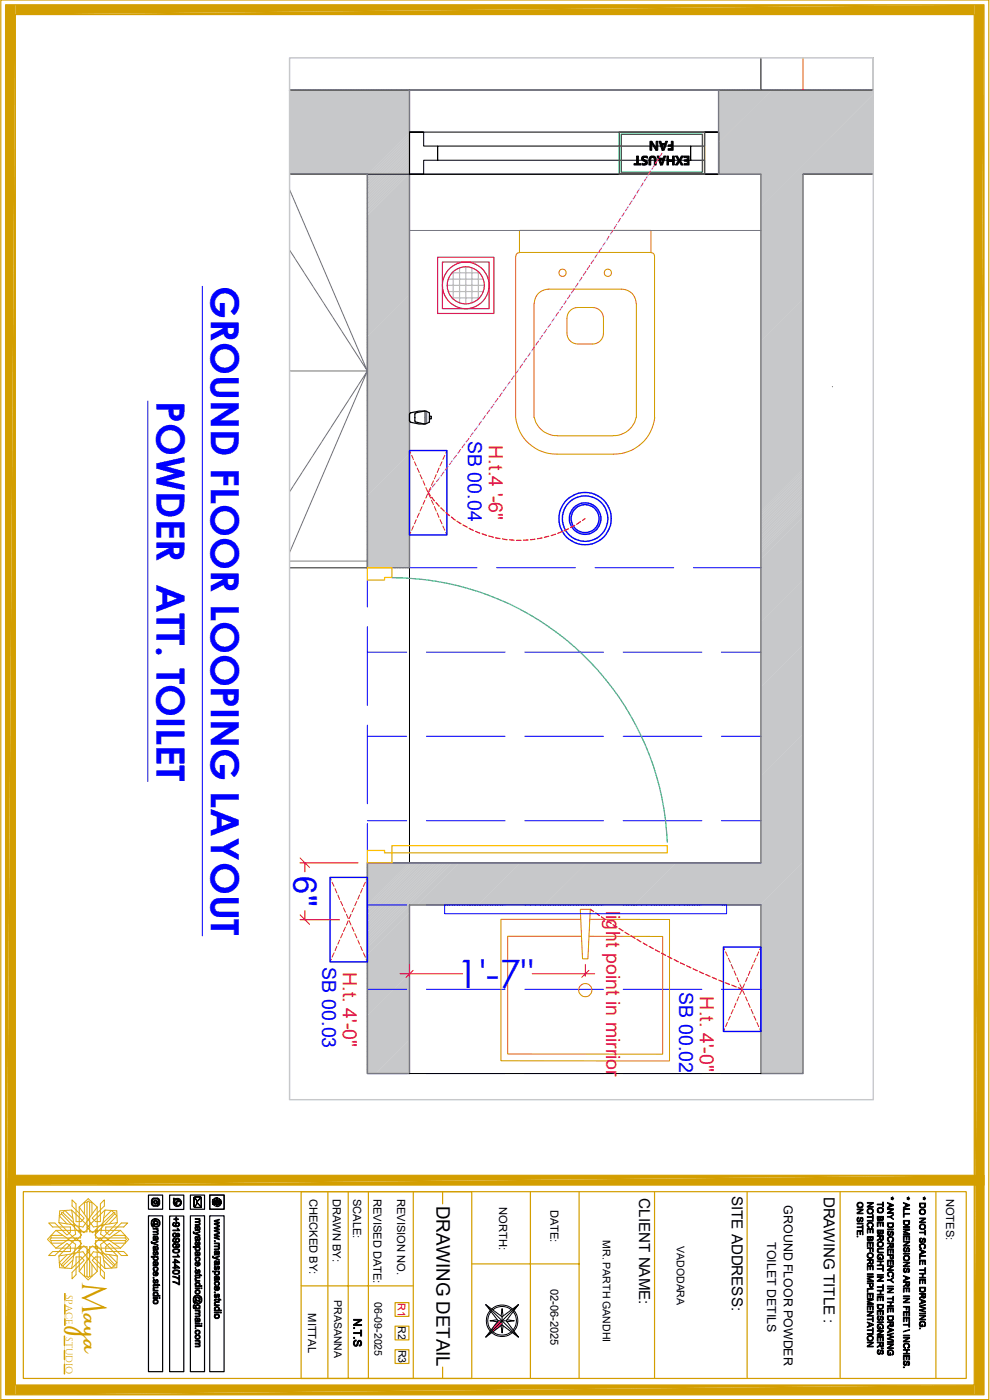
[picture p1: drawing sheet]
<svg xmlns="http://www.w3.org/2000/svg" width="210mm" height="297mm" viewBox="0 0 210 297" stroke-linecap="round" stroke-linejoin="round" font-family="sans-serif">
<defs><g id="words">
<g font-size="8.3" fill="#00f">
<text x="44.7" y="60.7" transform="rotate(90 44.7 60.7)">GROUND FLOOR LOOPING LAYOUT</text>
<text x="33.2" y="85.1" transform="rotate(90 33.2 85.1)">POWDER ATT. TOILET</text>
<text x="96.9" y="209.5">1'-7&quot;</text>
</g>
<text font-size="7.4" fill="#d39e00" x="17.4" y="271.9" transform="rotate(90 17.4 271.9)">M</text>
<text font-size="6.9" fill="#00f" x="62.2" y="185.9" transform="rotate(90 62.2 185.9)">6&quot;</text>
<text font-size="5.2" fill="#d39e00" x="17.4" y="278.8" transform="rotate(90 17.4 278.8)">aya</text>
<g font-size="4.1" fill="#00f">
<text x="99.3" y="93.5" transform="rotate(90 99.3 93.5)">SB 00.04</text>
<text x="68.4" y="205.2" transform="rotate(90 68.4 205.2)">SB 00.03</text>
<text x="144.1" y="210.5" transform="rotate(90 144.1 210.5)">SB 00.02</text>
</g>
<g font-size="4.1" fill="#ed1f24">
<text x="103.7" y="94.4" transform="rotate(90 103.7 94.4)">H.t.4 '-6&quot;</text>
<text x="128.6" y="193.2" transform="rotate(90 128.6 193.2)">light point in mirrior</text>
<text x="72.7" y="206.1" transform="rotate(90 72.7 206.1)">H.t. 4'-0&quot;</text>
<text x="148.5" y="211.4" transform="rotate(90 148.5 211.4)">H.t. 4'-0&quot;</text>
</g>
<text font-size="4" x="92.6" y="255.8" transform="rotate(90 92.6 255.8)">DRAWING DETAIL</text>
<g font-size="3.2">
<text x="135.6" y="254.3" transform="rotate(90 135.6 254.3)">CLIENT NAME:</text>
<text x="155.2" y="253.7" transform="rotate(90 155.2 253.7)">SITE ADDRESS:</text>
<text x="174.8" y="253.9" transform="rotate(90 174.8 253.9)">DRAWING TITLE :</text>
</g>
<g font-size="2.6">
<text x="166.3" y="255.7" transform="rotate(90 166.3 255.7)">GROUND FLOOR POWDER</text>
<text x="162.8" y="263.5" transform="rotate(90 162.8 263.5)">TOILET DETILS</text>
</g>
<g font-size="2.4">
<text x="65.7" y="254.3" transform="rotate(90 65.7 254.3)">CHECKED BY:</text>
<text x="70.6" y="254.3" transform="rotate(90 70.6 254.3)">DRAWN BY:</text>
<text x="74.9" y="254.3" transform="rotate(90 74.9 254.3)">SCALE:</text>
<text x="79.2" y="254.3" transform="rotate(90 79.2 254.3)">REVISED DATE:</text>
<text x="84.3" y="254.3" transform="rotate(90 84.3 254.3)">REVISION NO.</text>
<text x="105.9" y="256.1" transform="rotate(90 105.9 256.1)">NORTH:</text>
<text x="116.8" y="256.6" transform="rotate(90 116.8 256.6)">DATE:</text>
<text x="200.7" y="254.3" transform="rotate(90 200.7 254.3)">NOTES:</text>
<text x="116.8" y="273.4" transform="rotate(90 116.8 273.4)">02-06-2025</text>
<text x="65.4" y="278.6" transform="rotate(90 65.4 278.6)">MITTAL</text>
</g>
<g font-size="2.2">
<text x="127.9" y="263.1" transform="rotate(90 127.9 263.1)">MR. PARTH GANDHI</text>
<text x="143.6" y="264.3" transform="rotate(90 143.6 264.3)">VADODARA</text>
<text x="70.9" y="275.8" transform="rotate(90 70.9 275.8)">PRASANNA</text>
<text x="79.4" y="276.2" transform="rotate(90 79.4 276.2)">06-09-2025</text>
<text x="84.5" y="281.3" transform="rotate(90 84.5 281.3)">R2</text>
<text x="84.5" y="286.3" transform="rotate(90 84.5 286.3)">R3</text>
</g>
<text font-size="2.2" fill="#f00" x="84.4" y="276.5" transform="rotate(90 84.4 276.5)">R1</text>
<g font-size="2" fill="#d39e00">
<text x="14" y="274.7" transform="rotate(90 14 274.7)">SPACE</text>
<text x="14" y="283.6" transform="rotate(90 14 283.6)">STUDIO</text>
</g>
</g></defs>
<g fill="none" stroke="#c7c8ca" stroke-width=".3">
<path d="M61.6 19.1l-.2 .2M62 19.1l-.6 .5M62.4 19.1l-1 .9M62.7 19.1l-1.3 1.2M63 19.1l-1.6 1.6M63.4 19.1l-2 1.9M63.8 19.1l-2.4 2.3M64.1 19.1l-2.7 2.7M64.4 19.1l-3 3M64.8 19.1l-3.4 3.3M65.2 19.1l-3.8 3.7M65.5 19.1l-4.1 4.1"/>
<path d="M65.9 19.1l-4.5 4.4M66.2 19.1l-4.8 4.7M66.5 19.1l-5.1 5.1M66.9 19.1l-5.5 5.5M67.3 19.1l-5.9 5.8M67.6 19.1l-6.2 6.2M67.9 19.1l-6.5 6.5M68.3 19.1l-6.9 6.9M68.7 19.1l-7.3 7.2M69 19.1l-7.6 7.6M69.4 19.1l-8 7.9M69.7 19.1l-8.3 8.2"/>
<path d="M70.1 19.1l-8.7 8.6M70.4 19.1l-9 9M70.8 19.1l-9.4 9.3M71.1 19.1l-9.7 9.7M71.5 19.1l-10.1 10M71.8 19.1l-10.4 10.4M72.2 19.1l-10.8 10.7M72.5 19.1l-11.1 11.1M72.9 19.1l-11.5 11.4M73.2 19.1l-11.8 11.8M73.6 19.1l-12.2 12.1M73.9 19.1l-12.5 12.5"/>
<path d="M74.3 19.1l-12.9 12.8M74.6 19.1l-13.2 13.2M75 19.1l-13.6 13.5M75.4 19.1l-14 13.9M75.7 19.1l-14.3 14.2M76 19.1l-14.6 14.6M76.4 19.1l-15 14.9M76.8 19.1l-15.4 15.3M77.1 19.1l-15.7 15.7M77.4 19.1l-16 16M77.8 19.1l-16.4 16.3M78.1 19.1l-16.7 16.7"/>
<path d="M78.5 19.1l-17.1 17.1M78.9 19.1l-17.5 17.4M79.2 19.1l-17.8 17.7M79.5 19.1l-17.8 17.9M79.9 19.1l-17.9 17.9M80.3 19.1l-17.9 17.9M80.6 19.1l-17.9 17.9M80.9 19.1l-17.8 17.9M81.3 19.1l-17.9 17.9M81.7 19.1l-17.9 17.9M82 19.1l-17.9 17.9M82.4 19.1l-17.9 17.9"/>
<path d="M82.7 19.1l-17.9 17.9M83.1 19.1l-17.9 17.9M83.4 19.1l-17.9 17.9M83.8 19.1l-17.9 17.9M84.1 19.1l-17.8 17.9M84.5 19.1l-17.9 17.9M84.8 19.1l-17.9 17.9M85.2 19.1l-17.9 17.9M85.5 19.1l-17.9 17.9M85.9 19.1l-17.9 17.9M86.2 19.1l-17.9 17.9M86.6 19.1l-17.9 17.9"/>
<path d="M86.9 19.9l-17.1 17.1M86.9 19.5l-17.5 17.5M86.9 19.1l-17.9 17.9M152.6 19.1l-.2 .2M153 19.1l-.6 .5M153.3 19.1l-.9 .8M153.7 19.1l-1.3 1.2M154 19.1l-1.6 1.6M154.4 19.1l-2 1.9M154.7 19.1l-2.3 2.2M155.1 19.1l-2.7 2.6M155.4 19.1l-3 3"/>
<path d="M155.8 19.1l-3.4 3.3M156.1 19.1l-3.7 3.7M156.5 19.1l-4.1 4M156.8 19.1l-4.4 4.4M157.2 19.1l-4.8 4.7M157.5 19.1l-5.1 5.1M157.9 19.1l-5.5 5.4M158.2 19.1l-5.8 5.7M158.6 19.1l-6.2 6.1M159 19.1l-6.6 6.5M159.3 19.1l-6.9 6.8M159.6 19.1l-7.2 7.2"/>
<path d="M160 19.1l-7.6 7.5M160.4 19.1l-8 7.9M160.7 19.1l-8.3 8.2M161 19.1l-8.6 8.6M161.4 19.1l-9 8.9M161.8 19.1l-9.4 9.3M162.1 19.1l-9.7 9.6M162.5 19.1l-10.1 10M162.8 19.1l-10.4 10.3M163.2 19.1l-10.8 10.7M163.5 19.1l-11.1 11M163.9 19.1l-11.5 11.4"/>
<path d="M164.2 19.1l-11.8 11.8M164.5 19.1l-12.1 12.1M164.9 19.1l-12.5 12.4M165.3 19.1l-12.9 12.8M165.6 19.1l-13.2 13.2M166 19.1l-13.6 13.5M166.3 19.1l-13.9 13.8M166.7 19.1l-14.3 14.2M167 19.1l-14.6 14.6M167.4 19.1l-15 14.9M167.7 19.1l-15.3 15.3M168.1 19.1l-15.7 15.6"/>
<path d="M168.4 19.1l-16 16M168.8 19.1l-16.4 16.3M169.1 19.1l-16.7 16.7M169.5 19.1l-17.1 17M169.8 19.1l-17.4 17.3M170.2 19.1l-17.8 17.7M170.6 19.1l-17.9 17.9M170.9 19.1l-17.9 17.9M171.2 19.1l-17.8 17.9M171.6 19.1l-17.9 17.9M172 19.1l-17.9 17.9M172.3 19.1l-17.9 17.9"/>
<path d="M172.6 19.1l-17.8 17.9M173 19.1l-17.9 17.9M173.4 19.1l-18 17.9M173.7 19.1l-17.9 17.9M174 19.1l-17.8 17.9M174.4 19.1l-17.9 17.9M174.8 19.1l-17.9 17.9M175.1 19.1l-17.9 17.9M175.5 19.1l-17.9 17.9M175.8 19.1l-17.9 17.9M176.1 19.1l-17.8 17.9M176.5 19.1l-17.9 17.9"/>
<path d="M176.9 19.1l-17.9 17.9M177.2 19.1l-17.9 17.9M177.5 19.1l-17.8 17.9M177.9 19.1l-17.9 17.9M178.3 19.1l-17.9 17.9M178.6 19.1l-17.9 17.9M179 19.1l-17.9 17.9M179.3 19.1l-17.9 17.9M179.7 19.1l-18.3 18.2M180 19.1l-18.6 18.6M180.4 19.1l-19 19M180.7 19.1l-19.3 19.3"/>
<path d="M181.1 19.1l-19.7 19.7M181.4 19.1l-20 20M181.8 19.1l-20.4 20.4M182.1 19.1l-20.7 20.7M182.5 19.1l-21.1 21.1M182.8 19.1l-21.4 21.4M183.2 19.1l-21.8 21.8M183.6 19.1l-22.2 22.1M183.9 19.1l-22.5 22.5M184.2 19.1l-22.8 22.8M184.6 19.1l-23.2 23.2M185 19.1l-23.6 23.5"/>
<path d="M185.3 19.8l-23.9 23.9M185.3 19.5l-23.9 23.8M185.3 19.1l-23.9 23.9M86.9 36.7l-9 8.9M86.9 36.4l-9 8.9M86.9 36l-9 9M86.9 35.6l-9 9M86.9 35.3l-9 8.9M86.9 34.9l-9 9M86.9 34.6l-9 8.9M86.9 34.2l-9 9M86.9 33.9l-9 8.9"/>
<path d="M86.9 33.5l-9 9M86.9 33.2l-9 8.9M86.9 32.9l-9 8.9M86.9 32.5l-9 8.9M86.9 32.1l-9 9M86.9 31.8l-9 8.9M86.9 31.4l-9 9M86.9 31.1l-9 8.9M86.9 30.7l-9 9M86.9 30.4l-9 8.9M86.9 30l-9 9M86.9 29.7l-9 8.9"/>
<path d="M86.9 29.3l-9 9M86.9 29l-9 8.9M86.9 28.6l-9 8.9M86.9 28.3l-9 8.9M86.9 39.9l-9 8.9M86.9 39.5l-9 9M86.9 39.2l-9 8.9M86.9 38.8l-9 9M86.9 38.4l-9 9M86.9 38.1l-9 8.9M86.9 37.8l-9 8.9M86.9 37.4l-9 9"/>
<path d="M86.9 37l-9 9M86.9 27.9l-9.1 9.1M86.9 27.6l-9.4 9.4M86.9 27.2l-9.8 9.8M86.9 26.9l-10.1 10.1M86.9 26.5l-10.5 10.5M86.9 26.2l-10.8 10.8M86.9 25.8l-11.2 11.2M86.9 25.4l-11.5 11.6M86.9 25.1l-11.9 11.9M86.9 24.8l-12.2 12.2M86.9 24.4l-12.6 12.6"/>
<path d="M86.9 24l-12.9 13M86.9 23.7l-13.3 13.3M86.9 23.4l-13.6 13.6M86.9 23l-14 14M86.9 22.6l-14.3 14.4M86.9 22.3l-14.7 14.7M86.9 21.9l-15.1 15.1M86.9 21.6l-15.4 15.4M86.9 21.3l-15.7 15.7M86.9 20.9l-16.1 16.1M86.9 20.5l-16.5 16.5M86.9 20.2l-16.8 16.8"/>
<path d="M170.3 39.7l-8.9 8.9M170.3 39.3l-8.9 9M170.3 38.9l-8.9 9M170.3 38.6l-8.9 8.9M170.3 38.3l-8.9 8.9M170.3 37.9l-8.9 9M170.3 37.5l-8.9 9M170.3 37.2l-8.9 8.9M185.3 36.7l-.3 .3M185.3 36.4l-.7 .6M185.3 36l-1 1M185.3 35.6l-1.4 1.4"/>
<path d="M185.3 35.3l-1.7 1.7M185.3 34.9l-2.1 2.1M185.3 34.6l-2.4 2.4M185.3 34.2l-2.8 2.8M185.3 33.9l-3.1 3.1M185.3 33.5l-3.5 3.5M185.3 33.2l-3.9 3.8M185.3 32.9l-4.2 4.1M185.3 32.5l-4.5 4.5M185.3 32.1l-4.9 4.9M185.3 31.8l-5.3 5.2M185.3 31.4l-5.6 5.6"/>
<path d="M185.3 31.1l-5.9 5.9M185.3 30.7l-6.3 6.3M185.3 30.4l-6.7 6.6M185.3 30l-7 7M185.3 29.7l-7.3 7.3M185.3 29.3l-7.7 7.7M185.3 29l-8.1 8M185.3 28.6l-8.4 8.4M185.3 28.3l-8.8 8.7M185.3 27.9l-9.1 9.1M185.3 27.6l-9.4 9.4M185.3 27.2l-9.8 9.8"/>
<path d="M185.3 26.8l-10.2 10.2M185.3 26.5l-10.5 10.5M185.3 26.2l-10.8 10.8M185.3 25.8l-11.2 11.2M185.3 25.4l-11.6 11.6M185.3 25.1l-11.9 11.9M185.3 24.8l-12.3 12.2M185.3 24.4l-12.6 12.6M185.3 24l-13 13M185.3 23.7l-13.3 13.3M185.3 23.3l-13.7 13.7M185.3 23l-14 14"/>
<path d="M185.3 22.6l-14.4 14.4M185.3 22.3l-14.7 14.7M185.3 21.9l-23.9 23.9M185.3 21.6l-23.9 23.8M185.3 21.3l-23.9 23.8M185.3 20.9l-23.9 23.8M185.3 20.5l-23.9 23.9M185.3 20.2l-23.9 23.8M86.9 59.9l-9 8.9M86.9 59.5l-9 9M86.9 59.2l-9 8.9M86.9 58.8l-9 9"/>
<path d="M86.9 58.5l-9 8.9M86.9 58.1l-9 9M86.9 57.8l-9 8.9M86.9 57.4l-9 9M86.9 57.1l-9 8.9M86.9 56.7l-9 9M86.9 56.4l-9 8.9M86.9 56l-9 9M86.9 55.7l-9 8.9M86.9 55.3l-9 9M86.9 54.9l-9 9M86.9 54.6l-9 8.9"/>
<path d="M86.9 54.3l-9 8.9M86.9 53.9l-9 9M86.9 53.6l-9 8.9M86.9 53.2l-9 8.9M86.9 52.9l-9 8.9M86.9 52.5l-9 9M86.9 52.2l-9 8.9M86.9 51.8l-9 8.9M86.9 51.5l-9 8.9M86.9 51.1l-9 8.9M86.9 50.8l-9 8.9M86.9 50.4l-9 9"/>
<path d="M86.9 50l-9 9M86.9 49.7l-9 8.9M86.9 49.4l-9 8.9M86.9 49l-9 9M86.9 48.6l-9 9M86.9 48.3l-9 8.9M86.9 48l-9 8.9M86.9 47.6l-9 8.9M86.9 47.2l-9 9M86.9 46.9l-9 8.9M86.9 46.5l-9 9M86.9 46.2l-9 8.9"/>
<path d="M86.9 45.8l-9 9M86.9 45.5l-9 8.9M86.9 45.1l-9 9M86.9 44.8l-9 8.9M86.9 44.5l-9 8.9M86.9 44.1l-9 8.9M86.9 43.7l-9 9M86.9 43.4l-9 8.9M86.9 43l-9 9M86.9 42.7l-9 8.9M86.9 42.3l-9 9M86.9 42l-9 8.9"/>
<path d="M86.9 41.6l-9 8.9M86.9 41.3l-9 8.9M86.9 40.9l-9 9M86.9 40.6l-9 8.9M86.9 40.2l-9 8.9M170.3 59.7l-8.9 8.9M170.3 59.3l-8.9 9M170.3 59l-8.9 8.9M170.3 58.6l-8.9 9M170.3 58.3l-8.9 8.9M170.3 57.9l-8.9 9M170.3 57.6l-8.9 8.9"/>
<path d="M170.3 57.2l-8.9 9M170.3 56.9l-8.9 8.9M170.3 56.5l-8.9 8.9M170.3 56.2l-8.9 8.9M170.3 55.8l-8.9 9M170.3 55.5l-8.9 8.9M170.3 55.1l-8.9 9M170.3 54.8l-8.9 8.9M170.3 54.4l-8.9 9M170.3 54.1l-8.9 8.9M170.3 53.7l-8.9 9M170.3 53.3l-8.9 9"/>
<path d="M170.3 53l-8.9 8.9M170.3 52.7l-8.9 8.9M170.3 52.3l-8.9 9M170.3 51.9l-8.9 9M170.3 51.6l-8.9 8.9M170.3 51.3l-8.9 8.9M170.3 50.9l-8.9 9M170.3 50.5l-8.9 9M170.3 50.2l-8.9 8.9M170.3 49.8l-8.9 9M170.3 49.5l-8.9 8.9M170.3 49.1l-8.9 9"/>
<path d="M170.3 48.8l-8.9 8.9M170.3 48.4l-8.9 9M170.3 48.1l-8.9 8.9M170.3 47.8l-8.9 8.9M170.3 47.4l-8.9 8.9M170.3 47l-8.9 9M170.3 46.7l-8.9 8.9M170.3 46.3l-8.9 9M170.3 46l-8.9 8.9M170.3 45.6l-8.9 9M170.3 45.3l-8.9 8.9M170.3 44.9l-8.9 8.9"/>
<path d="M170.3 44.6l-8.9 8.9M170.3 44.2l-8.9 9M170.3 43.9l-8.9 8.9M170.3 43.5l-8.9 9M170.3 43.2l-8.9 8.9M170.3 42.8l-8.9 9M170.3 42.5l-8.9 8.9M170.3 42.1l-8.9 9M170.3 41.8l-8.9 8.9M170.3 41.4l-8.9 9M170.3 41.1l-8.9 8.9M170.3 40.7l-8.9 9"/>
<path d="M170.3 40.3l-8.9 9M170.3 40l-8.9 8.9M86.9 79.9l-9 9M86.9 79.5l-9 9M86.9 79.2l-9 8.9M86.9 78.9l-9 8.9M86.9 78.5l-9 9M86.9 78.1l-9 9M86.9 77.8l-9 8.9M86.9 77.5l-9 8.9M86.9 77.1l-9 9M86.9 76.8l-9 8.9"/>
<path d="M86.9 76.4l-9 8.9M86.9 76l-9 9M86.9 75.7l-9 8.9M86.9 75.4l-9 8.9M86.9 75l-9 8.9M86.9 74.6l-9 9M86.9 74.3l-9 8.9M86.9 74l-9 8.9M86.9 73.6l-9 9M86.9 73.2l-9 9M86.9 72.9l-9 8.9M86.9 72.5l-9 9"/>
<path d="M86.9 72.2l-9 8.9M86.9 71.8l-9 9M86.9 71.5l-9 8.9M86.9 71.1l-9 9M86.9 70.8l-9 8.9M86.9 70.4l-9 9M86.9 70.1l-9 8.9M86.9 69.7l-9 9M86.9 69.4l-9 8.9M86.9 69l-9 9M86.9 68.7l-9 8.9M86.9 68.3l-9 9"/>
<path d="M86.9 68l-9 8.9M86.9 67.6l-9 8.9M86.9 67.3l-9 8.9M86.9 66.9l-9 9M86.9 66.5l-9 9M86.9 66.2l-9 8.9M86.9 65.9l-9 8.9M86.9 65.5l-9 9M86.9 65.2l-9 8.9M86.9 64.8l-9 8.9M86.9 64.5l-9 8.9M86.9 64.1l-9 9"/>
<path d="M86.9 63.8l-9 8.9M86.9 63.4l-9 8.9M86.9 63l-9 9M86.9 62.7l-9 8.9M86.9 62.4l-9 8.9M86.9 62l-9 9M86.9 61.6l-9 9M86.9 61.3l-9 8.9M86.9 61l-9 8.9M86.9 60.6l-9 9M86.9 60.2l-9 9M170.3 79.7l-8.9 8.9"/>
<path d="M170.3 79.4l-8.9 8.9M170.3 79l-8.9 8.9M170.3 78.7l-8.9 8.9M170.3 78.3l-8.9 8.9M170.3 77.9l-8.9 9M170.3 77.6l-8.9 8.9M170.3 77.3l-8.9 8.9M170.3 76.9l-8.9 9M170.3 76.5l-8.9 9M170.3 76.2l-8.9 8.9M170.3 75.9l-8.9 8.9M170.3 75.5l-8.9 8.9"/>
<path d="M170.3 75.1l-8.9 9M170.3 74.8l-8.9 8.9M170.3 74.4l-8.9 9M170.3 74.1l-8.9 8.9M170.3 73.7l-8.9 9M170.3 73.4l-8.9 8.9M170.3 73l-8.9 9M170.3 72.7l-8.9 8.9M170.3 72.3l-8.9 9M170.3 72l-8.9 8.9M170.3 71.6l-8.9 9M170.3 71.3l-8.9 8.9"/>
<path d="M170.3 70.9l-8.9 9M170.3 70.6l-8.9 8.9M170.3 70.2l-8.9 9M170.3 69.9l-8.9 8.9M170.3 69.5l-8.9 8.9M170.3 69.2l-8.9 8.9M170.3 68.8l-8.9 9M170.3 68.5l-8.9 8.9M170.3 68.1l-8.9 8.9M170.3 67.8l-8.9 8.9M170.3 67.4l-8.9 9M170.3 67.1l-8.9 8.9"/>
<path d="M170.3 66.7l-8.9 8.9M170.3 66.3l-8.9 9M170.3 66l-8.9 8.9M170.3 65.7l-8.9 8.9M170.3 65.3l-8.9 9M170.3 64.9l-8.9 9M170.3 64.6l-8.9 8.9M170.3 64.3l-8.9 8.9M170.3 63.9l-8.9 9M170.3 63.5l-8.9 9M170.3 63.2l-8.9 8.9M170.3 62.8l-8.9 9"/>
<path d="M170.3 62.5l-8.9 8.9M170.3 62.1l-8.9 9M170.3 61.8l-8.9 8.9M170.3 61.4l-8.9 9M170.3 61.1l-8.9 8.9M170.3 60.7l-8.9 9M170.3 60.4l-8.9 8.9M170.3 60l-8.9 9M86.9 99.9l-9 9M86.9 99.6l-9 8.9M86.9 99.2l-9 9M86.9 98.9l-9 8.9"/>
<path d="M86.9 98.6l-9 8.9M86.9 98.2l-9 8.9M86.9 97.8l-9 9M86.9 97.5l-9 8.9M86.9 97.1l-9 9M86.9 96.8l-9 8.9M86.9 96.4l-9 9M86.9 96.1l-9 8.9M86.9 95.7l-9 8.9M86.9 95.4l-9 8.9M86.9 95l-9 9M86.9 94.7l-9 8.9"/>
<path d="M86.9 94.3l-9 9M86.9 94l-9 8.9M86.9 93.6l-9 9M86.9 93.3l-9 8.9M86.9 92.9l-9 9M86.9 92.5l-9 9M86.9 92.2l-9 8.9M86.9 91.9l-9 8.9M86.9 91.5l-9 9M86.9 91.1l-9 9M86.9 90.8l-9 8.9M86.9 90.5l-9 8.9"/>
<path d="M86.9 90.1l-9 9M86.9 89.7l-9 9M86.9 89.4l-9 8.9M86.9 89l-9 9M86.9 88.7l-9 8.9M86.9 88.3l-9 9M86.9 88l-9 8.9M86.9 87.6l-9 9M86.9 87.3l-9 8.9M86.9 87l-9 8.9M86.9 86.6l-9 8.9M86.9 86.2l-9 9"/>
<path d="M86.9 85.9l-9 8.9M86.9 85.5l-9 9M86.9 85.2l-9 8.9M86.9 84.8l-9 9M86.9 84.5l-9 8.9M86.9 84.1l-9 9M86.9 83.8l-9 8.9M86.9 83.4l-9 9M86.9 83.1l-9 8.9M86.9 82.7l-9 9M86.9 82.4l-9 8.9M86.9 82l-9 9"/>
<path d="M86.9 81.7l-9 8.9M86.9 81.3l-9 9M86.9 81l-9 8.9M86.9 80.6l-9 9M86.9 80.3l-9 8.9M170.3 99.4l-8.9 8.9M170.3 99l-8.9 9M170.3 98.7l-8.9 8.9M170.3 98.3l-8.9 9M170.3 98l-8.9 8.9M170.3 97.6l-8.9 9M170.3 97.3l-8.9 8.9"/>
<path d="M170.3 96.9l-8.9 9M170.3 96.6l-8.9 8.9M170.3 96.2l-8.9 9M170.3 95.9l-8.9 8.9M170.3 95.5l-8.9 9M170.3 95.2l-8.9 8.9M170.3 94.8l-8.9 9M170.3 94.4l-8.9 9M170.3 94.1l-8.9 8.9M170.3 93.8l-8.9 8.9M170.3 93.4l-8.9 9M170.3 93l-8.9 9"/>
<path d="M170.3 92.7l-8.9 8.9M170.3 92.4l-8.9 8.9M170.3 92l-8.9 9M170.3 91.7l-8.9 8.9M170.3 91.3l-8.9 8.9M170.3 90.9l-8.9 9M170.3 90.6l-8.9 8.9M170.3 90.3l-8.9 8.9M170.3 89.9l-8.9 8.9M170.3 89.5l-8.9 9M170.3 89.2l-8.9 8.9M170.3 88.9l-8.9 8.9"/>
<path d="M170.3 88.5l-8.9 9M170.3 88.1l-8.9 9M170.3 87.8l-8.9 8.9M170.3 87.4l-8.9 9M170.3 87.1l-8.9 8.9M170.3 86.7l-8.9 9M170.3 86.4l-8.9 8.9M170.3 86l-8.9 9M170.3 85.7l-8.9 8.9M170.3 85.3l-8.9 9M170.3 85l-8.9 8.9M170.3 84.6l-8.9 9"/>
<path d="M170.3 84.3l-8.9 8.9M170.3 83.9l-8.9 9M170.3 83.6l-8.9 8.9M170.3 83.2l-8.9 9M170.3 82.9l-8.9 8.9M170.3 82.5l-8.9 8.9M170.3 82.2l-8.9 8.9M170.3 81.8l-8.9 9M170.3 81.4l-8.9 9M170.3 81.1l-8.9 8.9M170.3 80.8l-8.9 8.9M170.3 80.4l-8.9 9"/>
<path d="M170.3 80.1l-8.9 8.9M170.3 99.7l-8.9 9M86.9 118.6l-1.9 1.8M86.9 118.2l-2.2 2.2M86.9 117.9l-2.6 2.5M86.9 117.5l-3 2.9M86.9 117.1l-3.3 3.3M86.9 116.8l-3.7 3.6M86.9 116.5l-4 3.9M86.9 116.1l-4.3 4.3M86.9 115.7l-4.7 4.7M86.9 115.4l-5.1 5"/>
<path d="M86.9 115.1l-5.4 5.3M86.9 114.7l-5.7 5.7M86.9 114.3l-6.1 6.1M86.9 114l-6.5 6.4M86.9 113.6l-6.8 6.8M86.9 113.3l-7.2 7.1M86.9 112.9l-7.5 7.5M86.9 112.6l-7.9 7.8M86.9 112.2l-8.2 8.2M86.9 111.9l-8.6 8.5M86.9 111.5l-8.9 8.9M86.9 111.2l-9 8.9"/>
<path d="M86.9 110.8l-9 9M86.9 110.5l-9 8.9M86.9 110.1l-9 9M86.9 109.8l-9 8.9M86.9 109.4l-9 9M86.9 109.1l-9 8.9M86.9 108.7l-9 8.9M86.9 108.4l-9 8.9M86.9 108l-9 9M86.9 107.7l-9 8.9M86.9 107.3l-9 8.9M86.9 107l-9 8.9"/>
<path d="M86.9 106.6l-9 9M86.9 106.3l-9 8.9M86.9 105.9l-9 9M86.9 105.6l-9 8.9M86.9 105.2l-9 8.9M86.9 104.9l-9 8.9M86.9 104.5l-9 9M86.9 104.1l-9 9M86.9 103.8l-9 8.9M86.9 103.5l-9 8.9M86.9 103.1l-9 9M86.9 102.7l-9 9"/>
<path d="M86.9 102.4l-9 8.9M86.9 102.1l-9 8.9M86.9 101.7l-9 8.9M86.9 101.3l-9 9M86.9 101l-9 8.9M86.9 100.6l-9 9M86.9 100.3l-9 8.9M86.9 120l-.5 .4M86.9 119.6l-.8 .8M86.9 119.3l-1.2 1.1M86.9 118.9l-1.6 1.5M170.3 109.6l-8.9 8.9"/>
<path d="M170.3 109.2l-8.9 9M170.3 108.9l-8.9 8.9M170.3 108.5l-8.9 9M170.3 119.8l-8.9 8.9M170.3 119.4l-8.9 9M170.3 119l-8.9 9M170.3 118.7l-8.9 8.9M170.3 118.4l-8.9 8.9M170.3 118l-8.9 9M170.3 117.6l-8.9 9M170.3 116.9l-8.9 9M170.3 117.3l-8.9 8.9"/>
<path d="M170.3 116.6l-8.9 8.9M170.3 116.2l-8.9 9M170.3 115.9l-8.9 8.9M170.3 115.5l-8.9 9M170.3 115.2l-8.9 8.9M170.3 114.9l-8.9 8.9M170.3 114.5l-8.9 8.9M170.3 114.1l-8.9 9M170.3 113.8l-8.9 8.9M170.3 113.5l-8.9 8.9M170.3 113.1l-8.9 8.9M170.3 112.7l-8.9 9"/>
<path d="M170.3 112.4l-8.9 8.9M170.3 112l-8.9 9M170.3 111.7l-8.9 8.9M170.3 111.3l-8.9 9M170.3 111l-8.9 8.9M170.3 110.6l-8.9 8.9M170.3 110.3l-8.9 8.9M170.3 109.9l-8.9 9M170.3 108.2l-8.9 8.9M170.3 107.8l-8.9 9M170.3 107.4l-8.9 9M170.3 107.1l-8.9 8.9"/>
<path d="M170.3 106.8l-8.9 8.9M170.3 106.4l-8.9 9M170.3 106l-8.9 9M170.3 105.7l-8.9 8.9M170.3 105.4l-8.9 8.9M170.3 105l-8.9 9M170.3 104.6l-8.9 9M170.3 104.3l-8.9 8.9M170.3 103.9l-8.9 9M170.3 103.6l-8.9 8.9M170.3 103.3l-8.9 8.9M170.3 102.9l-8.9 8.9"/>
<path d="M170.3 102.5l-8.9 9M170.3 102.2l-8.9 8.9M170.3 101.9l-8.9 8.9M170.3 101.5l-8.9 8.9M170.3 101.1l-8.9 9M170.3 100.8l-8.9 8.9M170.3 100.4l-8.9 9M170.3 100.1l-8.9 8.9M86.9 120.3l-.2 .1M170.3 136.6l-8.9 8.9M170.3 136.3l-8.9 8.9M170.3 135.9l-8.9 9"/>
<path d="M170.3 135.6l-8.9 8.9M170.3 135.2l-8.9 8.9M170.3 134.9l-8.9 8.9M170.3 134.5l-8.9 9M170.3 134.2l-8.9 8.9M170.3 133.8l-8.9 8.9M170.3 133.5l-8.9 8.9M170.3 133.1l-8.9 8.9M170.3 132.8l-8.9 8.9M170.3 132.4l-8.9 9M170.3 132l-8.9 9M170.3 131.7l-8.9 8.9"/>
<path d="M170.3 131.4l-8.9 8.9M170.3 131l-8.9 9M170.3 130.6l-8.9 9M170.3 130.3l-8.9 8.9M170.3 130l-8.9 8.9M170.3 129.6l-8.9 9M170.3 129.2l-8.9 9M170.3 128.9l-8.9 8.9M170.3 128.5l-8.9 9M170.3 128.2l-8.9 8.9M170.3 127.8l-8.9 9M170.3 127.5l-8.9 8.9"/>
<path d="M170.3 127.1l-8.9 9M170.3 126.8l-8.9 8.9M170.3 126.4l-8.9 9M170.3 126.1l-8.9 8.9M170.3 125.7l-8.9 9M170.3 125.4l-8.9 8.9M170.3 125l-8.9 9M170.3 124.7l-8.9 8.9M170.3 124.3l-8.9 9M170.3 124l-8.9 8.9M170.3 123.6l-8.9 8.9M170.3 123.3l-8.9 8.9"/>
<path d="M170.3 122.9l-8.9 9M170.3 122.6l-8.9 8.9M170.3 122.2l-8.9 8.9M170.3 121.9l-8.9 8.9M170.3 121.5l-8.9 9M170.3 121.2l-8.9 8.9M170.3 120.4l-8.9 9M170.3 120.8l-8.9 9M170.3 120.1l-8.9 8.9M170.3 139.8l-8.9 8.9M170.3 139.4l-8.9 9M170.3 139.1l-8.9 8.9"/>
<path d="M170.3 138.7l-8.9 9M170.3 138.4l-8.9 8.9M170.3 138l-8.9 9M170.3 137.7l-8.9 8.9M170.3 137.3l-8.9 9M170.3 137l-8.9 8.9M170.3 159.8l-8.9 8.9M170.3 159.5l-8.9 8.9M170.3 159.1l-8.9 9M170.3 158.7l-8.9 9M170.3 158.4l-8.9 8.9M170.3 158l-8.9 9"/>
<path d="M170.3 157.7l-8.9 8.9M170.3 157.4l-8.9 8.9M170.3 157l-8.9 8.9M170.3 156.6l-8.9 9M170.3 156.3l-8.9 8.9M170.3 156l-8.9 8.9M170.3 155.6l-8.9 8.9M170.3 155.2l-8.9 9M170.3 154.9l-8.9 8.9M170.3 154.5l-8.9 9M170.3 154.2l-8.9 8.9M170.3 153.8l-8.9 9"/>
<path d="M170.3 153.5l-8.9 8.9M170.3 153.1l-8.9 9M170.3 152.8l-8.9 8.9M170.3 152.4l-8.9 9M170.3 152.1l-8.9 8.9M170.3 151.7l-8.9 9M170.3 151.4l-8.9 8.9M170.3 151l-8.9 9M170.3 150.7l-8.9 8.9M170.3 150.3l-8.9 9M170.3 150l-8.9 8.9M170.3 149.6l-8.9 9"/>
<path d="M170.3 149.3l-8.9 8.9M170.3 148.9l-8.9 9M170.3 148.5l-8.9 9M170.3 148.2l-8.9 8.9M170.3 147.9l-8.9 8.9M170.3 147.5l-8.9 9M170.3 147.2l-8.9 8.9M170.3 146.8l-8.9 8.9M170.3 146.5l-8.9 8.9M170.3 146.1l-8.9 9M170.3 145.8l-8.9 8.9M170.3 145.4l-8.9 8.9"/>
<path d="M170.3 145l-8.9 9M170.3 144.7l-8.9 8.9M170.3 144.4l-8.9 8.9M170.3 144l-8.9 9M170.3 143.6l-8.9 9M170.3 143.3l-8.9 8.9M170.3 143l-8.9 8.9M170.3 142.6l-8.9 9M170.3 142.2l-8.9 9M170.3 141.9l-8.9 8.9M170.3 141.5l-8.9 9M170.3 141.2l-8.9 8.9"/>
<path d="M170.3 140.8l-8.9 9M170.3 140.5l-8.9 8.9M170.3 140.1l-8.9 9M170.3 179.8l-12.1 12.2M170.3 179.5l-12.4 12.5M170.3 179.1l-12.8 12.9M170.3 178.8l-13.2 13.2M170.3 178.4l-13.5 13.6M170.3 178.1l-13.9 13.9M170.3 177.7l-14.2 14.3M170.3 177.4l-14.6 14.6M170.3 177l-14.9 15"/>
<path d="M170.3 176.7l-15.3 15.3M170.3 176.3l-15.6 15.7M170.3 176l-16 16M170.3 175.6l-16.3 16.4M170.3 175.3l-16.7 16.7M170.3 174.9l-17 17.1M170.3 174.5l-17.4 17.5M170.3 174.2l-17.7 17.8M170.3 173.9l-8.9 8.9M170.3 173.5l-8.9 9M170.3 173.1l-8.9 9M170.3 172.8l-8.9 8.9"/>
<path d="M170.3 172.5l-8.9 8.9M170.3 172.1l-8.9 9M170.3 171.7l-8.9 9M170.3 171.4l-8.9 8.9M170.3 171.1l-8.9 8.9M170.3 170.7l-8.9 8.9M170.3 170.3l-8.9 9M170.3 170l-8.9 8.9M170.3 169.6l-8.9 9M170.3 169.3l-8.9 8.9M170.3 169l-8.9 8.9M170.3 168.6l-8.9 8.9"/>
<path d="M170.3 168.2l-8.9 9M170.3 167.9l-8.9 8.9M170.3 167.6l-8.9 8.9M170.3 167.2l-8.9 8.9M170.3 166.8l-8.9 9M170.3 166.5l-8.9 8.9M170.3 166.1l-8.9 9M170.3 165.8l-8.9 8.9M170.3 165.4l-8.9 9M170.3 165.1l-8.9 8.9M170.3 164.7l-8.9 9M170.3 164.4l-8.9 8.9"/>
<path d="M170.3 164l-8.9 9M170.3 163.7l-8.9 8.9M170.3 163.3l-8.9 9M170.3 163l-8.9 8.9M170.3 162.6l-8.9 9M170.3 162.3l-8.9 8.9M170.3 161.9l-8.9 9M170.3 161.5l-8.9 9M170.3 161.2l-8.9 8.9M170.3 160.9l-8.9 8.9M170.3 160.5l-8.9 9M170.3 160.1l-8.9 9"/>
<path d="M78.3 183l-.4 .3M78.6 183l-.7 .7M79 183l-1.1 1.1M79.3 183l-1.4 1.4M79.7 183l-1.8 1.8M80 183l-2.1 2.1M80.3 183l-2.4 2.5M80.7 183l-2.8 2.8M81.1 183l-3.2 3.2M81.4 183l-3.5 3.5M81.8 183l-3.9 3.9M82.1 183l-4.2 4.2"/>
<path d="M82.5 183l-4.6 4.6M82.8 183l-4.9 4.9M83.2 183l-5.3 5.3M83.5 183l-5.6 5.6M83.9 183l-6 6M84.2 183l-6.3 6.3M84.6 183l-6.7 6.7M84.9 183l-7 7M85.3 183l-7.4 7.4M85.6 183l-7.7 7.8M86 183l-8.1 8.1M86.3 183l-8.4 8.4"/>
<path d="M86.7 183l-8.8 8.8M86.9 193.4l-9 8.9M86.9 193l-9 9M86.9 192.7l-9 8.9M86.9 192.3l-9 9M86.9 199.7l-9 9M86.9 199.3l-9 9M86.9 199l-9 8.9M86.9 198.7l-9 8.9M86.9 198.3l-9 9M86.9 198l-9 8.9M86.9 197.6l-9 8.9"/>
<path d="M86.9 197.2l-9 9M86.9 196.9l-9 8.9M86.9 196.6l-9 8.9M86.9 196.2l-9 8.9M86.9 195.8l-9 9M86.9 195.5l-9 8.9M86.9 195.2l-9 8.9M86.9 194.8l-9 9M86.9 194.4l-9 9M86.9 194.1l-9 8.9M86.9 193.8l-9 8.9M87 183l-9.1 9.2"/>
<path d="M87.4 183l-9.5 9.5M87.8 183l-9.9 9.8M88.1 183l-10.2 10.2M88.4 183l-10.5 10.5M88.8 183l-10.9 10.9M89.2 183l-11.3 11.3M89.5 183l-11.6 11.6M89.8 183l-11.9 11.9M90.2 183l-12.3 12.3M90.6 183l-12.7 12.7M90.9 183l-13 13M91.3 183l-13.4 13.3"/>
<path d="M91.6 183l-13.7 13.7M91.9 183l-14 14.1M92.3 183l-14.4 14.4M92.7 183l-14.8 14.8M93 183l-15.1 15.1M93.3 183l-15.4 15.5M93.7 183l-15.8 15.8M94.1 183l-16.2 16.2M94.4 183l-16.5 16.5M94.8 183l-16.9 16.9M95.1 183l-17.2 17.2M95.5 183l-17.6 17.6"/>
<path d="M95.8 183l-17.9 17.9M96.2 183l-9 9M96.5 183l-8.9 9M96.9 183l-9 9M97.2 183l-8.9 9M97.6 183l-9 9M97.9 183l-8.9 9M98.3 183l-9 9M98.6 183l-8.9 9M99 183l-9 9M99.3 183l-8.9 9M99.7 183l-8.9 9"/>
<path d="M100 183l-8.9 9M100.4 183l-9 9M100.8 183l-9 9M101.1 183l-8.9 9M101.4 183l-8.9 9M101.8 183l-9 9M102.2 183l-9 9M102.5 183l-8.9 9M102.8 183l-8.9 9M103.2 183l-8.9 9M103.5 183l-8.9 9M103.9 183l-8.9 9"/>
<path d="M104.3 183l-9 9M104.6 183l-8.9 9M104.9 183l-8.9 9M105.3 183l-8.9 9M105.7 183l-9 9M106 183l-8.9 9M106.3 183l-8.9 9M106.7 183l-8.9 9M107.1 183l-9 9M107.4 183l-8.9 9M107.8 183l-9 9M108.1 183l-8.9 9"/>
<path d="M108.5 183l-9 9M108.8 183l-8.9 9M109.2 183l-9 9M109.5 183l-8.9 9M109.9 183l-9 9M110.2 183l-8.9 9M110.6 183l-9 9M110.9 183l-8.9 9M111.3 183l-9 9M111.6 183l-8.9 9M112 183l-9 9M112.4 183l-9 9"/>
<path d="M112.7 183l-8.9 9M113 183l-8.9 9M113.4 183l-9 9M113.7 183l-8.9 9M114.1 183l-8.9 9M114.4 183l-8.9 9M114.8 183l-9 9M115.1 183l-8.9 9M115.5 183l-8.9 9M115.9 183l-9 9M116.2 183l-8.9 9M116.5 183l-8.9 9"/>
<path d="M116.9 183l-8.9 9M117.3 183l-9 9M117.6 183l-8.9 9M117.9 183l-8.9 9M118.3 183l-9 9M118.7 183l-9 9M119 183l-8.9 9M119.3 183l-8.9 9M119.7 183l-8.9 9M120.1 183l-9 9M120.4 183l-8.9 9M120.8 183l-9 9"/>
<path d="M121.1 183l-8.9 9M121.5 183l-9 9M121.8 183l-8.9 9M122.2 183l-9 9M122.5 183l-8.9 9M122.9 183l-9 9M123.2 183l-8.9 9M123.6 183l-9 9M123.9 183l-8.9 9M124.3 183l-9 9M124.6 183l-8.9 9M125 183l-9 9"/>
<path d="M125.3 183l-8.9 9M125.7 183l-8.9 9M126 183l-8.9 9M126.4 183l-9 9M126.7 183l-8.9 9M127.1 183l-8.9 9M127.4 183l-8.9 9M127.8 183l-9 9M128.1 183l-8.9 9M128.5 183l-9 9M128.9 183l-9 9M129.2 183l-8.9 9"/>
<path d="M129.5 183l-8.9 9M129.9 183l-9 9M130.3 183l-9 9M130.6 183l-8.9 9M130.9 183l-8.9 9M131.3 183l-9 9M131.7 183l-9 9M132 183l-8.9 9M132.4 183l-9 9M132.7 183l-8.9 9M133.1 183l-9 9M133.4 183l-8.9 9"/>
<path d="M133.8 183l-9 9M134.1 183l-8.9 9M134.5 183l-9 9M134.8 183l-8.9 9M135.2 183l-9 9M135.5 183l-8.9 9M135.9 183l-9 9M136.2 183l-8.9 9M136.6 183l-9 9M136.9 183l-8.9 9M137.3 183l-9 9M137.6 183l-8.9 9"/>
<path d="M138 183l-9 9M138.3 183l-8.9 9M138.7 183l-8.9 9M139 183l-8.9 9M139.4 183l-9 9M139.7 183l-8.9 9M140.1 183l-9 9M140.4 183l-8.9 9M140.8 183l-9 9M141.1 183l-8.9 9M141.5 183l-9 9M141.9 183l-9 9"/>
<path d="M142.2 183l-8.9 9M142.5 183l-8.9 9M142.9 183l-9 9M143.3 183l-9 9M143.6 183l-8.9 9M143.9 183l-8.9 9M144.3 183l-9 9M144.7 183l-9 9M145 183l-8.9 9M145.4 183l-9 9M145.7 183l-8.9 9M146.1 183l-9 9"/>
<path d="M146.4 183l-8.9 9M146.8 183l-9 9M147.1 183l-8.9 9M147.4 183l-8.9 9M147.8 183l-8.9 9M148.2 183l-9 9M148.5 183l-8.9 9M148.9 183l-9 9M149.2 183l-8.9 9M149.6 183l-9 9M149.9 183l-8.9 9M150.3 183l-8.9 9"/>
<path d="M150.6 183l-8.9 9M151 183l-9 9M151.3 183l-8.9 9M151.7 183l-9 9M152 183l-8.9 9M152.4 183l-9 9M152.7 183l-8.9 9M153.1 183l-9 9M153.4 183l-8.9 9M153.8 183l-8.9 9M154.1 183l-8.9 9M154.5 183l-9 9"/>
<path d="M154.9 183l-9 9M155.2 183l-8.9 9M155.5 183l-8.9 9M155.9 183l-9 9M156.3 183l-9 9M156.6 183l-8.9 9M156.9 183l-8.9 9M157.3 183l-9 9M157.6 183l-8.9 9M158 183l-8.9 9M158.4 183l-9 9M158.7 183l-8.9 9"/>
<path d="M159 183l-8.9 9M159.4 183l-8.9 9M159.8 183l-9 9M160.1 183l-8.9 9M160.4 183l-8.9 9M160.8 183l-9 9M161.2 183l-9 9M170.3 199.9l-8.9 8.9M170.3 199.5l-8.9 8.9M170.3 199.1l-8.9 9M170.3 198.8l-8.9 8.9M170.3 198.5l-8.9 8.9"/>
<path d="M170.3 198.1l-8.9 9M170.3 197.7l-8.9 9M170.3 197.4l-8.9 8.9M170.3 197.1l-8.9 8.9M170.3 196.7l-8.9 9M170.3 196.3l-8.9 9M170.3 196l-8.9 8.9M170.3 195.6l-8.9 9M170.3 195.3l-8.9 8.9M170.3 194.9l-8.9 9M170.3 194.6l-8.9 8.9M170.3 194.2l-8.9 9"/>
<path d="M170.3 193.9l-8.9 8.9M170.3 193.5l-8.9 9M170.3 193.2l-8.9 8.9M170.3 192.8l-8.9 9M170.3 192.5l-8.9 8.9M170.3 192.1l-8.9 9M170.3 191.8l-8.9 8.9M170.3 191.4l-8.9 9M170.3 191.1l-8.9 8.9M170.3 190.7l-8.9 8.9M170.3 190.4l-8.9 8.9M170.3 190l-8.9 9"/>
<path d="M170.3 189.7l-8.9 8.9M170.3 189.3l-8.9 8.9M170.3 189l-8.9 8.9M170.3 188.6l-8.9 9M170.3 188.3l-8.9 8.9M170.3 187.9l-8.9 8.9M170.3 187.6l-8.9 8.9M170.3 187.2l-8.9 9M170.3 186.9l-8.9 8.9M170.3 186.5l-8.9 9M170.3 186.1l-8.9 9M170.3 185.8l-8.9 8.9"/>
<path d="M170.3 185.5l-8.9 8.9M170.3 185.1l-8.9 9M170.3 184.7l-8.9 9M170.3 184.4l-8.9 8.9M170.3 184.1l-8.9 8.9M170.3 183.7l-8.9 9M170.3 183.3l-8.9 9M170.3 183l-8.9 9M170.3 182.6l-9.3 9.4M170.3 182.3l-9.6 9.7M170.3 181.9l-10 10.1M170.3 181.6l-10.4 10.4"/>
<path d="M170.3 181.2l-10.7 10.8M170.3 180.9l-11 11.1M170.3 180.6l-11.4 11.4M170.3 180.2l-11.8 11.8M86.9 219.8l-8 8M86.9 219.4l-8.4 8.4M86.9 219l-8.8 8.8M86.9 218.7l-9 8.9M86.9 218.3l-9 9M86.9 218l-9 8.9M86.9 217.6l-9 9M86.9 217.3l-9 8.9"/>
<path d="M86.9 216.9l-9 8.9M86.9 216.6l-9 8.9M86.9 216.2l-9 9M86.9 215.9l-9 8.9M86.9 215.5l-9 9M86.9 215.2l-9 8.9M86.9 214.8l-9 9M86.9 214.5l-9 8.9M86.9 214.1l-9 9M86.9 213.8l-9 8.9M86.9 213.4l-9 8.9M86.9 213.1l-9 8.9"/>
<path d="M86.9 212.7l-9 9M86.9 212.3l-9 9M86.9 212l-9 8.9M86.9 211.7l-9 8.9M86.9 211.3l-9 9M86.9 210.9l-9 9M86.9 210.6l-9 8.9M86.9 210.3l-9 8.9M86.9 209.9l-9 9M86.9 209.5l-9 9M86.9 209.2l-9 8.9M86.9 208.8l-9 9"/>
<path d="M86.9 208.5l-9 8.9M86.9 208.2l-9 8.9M86.9 207.8l-9 8.9M86.9 207.4l-9 9M86.9 207.1l-9 8.9M86.9 206.8l-9 8.9M86.9 206.4l-9 8.9M86.9 206l-9 9M86.9 205.7l-9 8.9M86.9 205.3l-9 9M86.9 205l-9 8.9M86.9 204.6l-9 9"/>
<path d="M86.9 204.3l-9 8.9M86.9 203.9l-9 9M86.9 203.6l-9 8.9M86.9 203.2l-9 9M86.9 202.9l-9 8.9M86.9 202.5l-9 9M86.9 202.2l-9 8.9M86.9 201.8l-9 9M86.9 201.5l-9 8.9M86.9 201.1l-9 9M86.9 200.7l-9 9M86.9 200.4l-9 8.9"/>
<path d="M86.9 200.1l-9 8.9M170.3 219.9l-7.8 7.9M170.3 219.5l-8.2 8.3M170.3 219.2l-8.5 8.6M170.3 218.8l-8.9 9M170.3 218.5l-8.9 8.9M170.3 218.1l-8.9 9M170.3 217.8l-8.9 8.9M170.3 217.4l-8.9 9M170.3 217.1l-8.9 8.9M170.3 216.7l-8.9 9M170.3 216.4l-8.9 8.9"/>
<path d="M170.3 216l-8.9 9M170.3 215.6l-8.9 9M170.3 215.3l-8.9 8.9M170.3 215l-8.9 8.9M170.3 214.6l-8.9 9M170.3 214.2l-8.9 9M170.3 213.9l-8.9 8.9M170.3 213.6l-8.9 8.9M170.3 213.2l-8.9 9M170.3 212.9l-8.9 8.9M170.3 212.5l-8.9 8.9M170.3 212.1l-8.9 9"/>
<path d="M170.3 211.8l-8.9 8.9M170.3 211.5l-8.9 8.9M170.3 211.1l-8.9 8.9M170.3 210.7l-8.9 9M170.3 210.4l-8.9 8.9M170.3 210.1l-8.9 8.9M170.3 209.7l-8.9 9M170.3 209.3l-8.9 9M170.3 209l-8.9 8.9M170.3 208.6l-8.9 9M170.3 208.3l-8.9 8.9M170.3 207.9l-8.9 9"/>
<path d="M170.3 207.6l-8.9 8.9M170.3 207.2l-8.9 9M170.3 206.9l-8.9 8.9M170.3 206.5l-8.9 9M170.3 206.2l-8.9 8.9M170.3 205.8l-8.9 9M170.3 205.5l-8.9 8.9M170.3 205.1l-8.9 9M170.3 204.8l-8.9 8.9M170.3 204.4l-8.9 9M170.3 204.1l-8.9 8.9M170.3 203.7l-8.9 9"/>
<path d="M170.3 203.4l-8.9 8.9M170.3 203l-8.9 9M170.3 202.6l-8.9 9M170.3 202.3l-8.9 8.9M170.3 202l-8.9 8.9M170.3 201.6l-8.9 9M170.3 201.3l-8.9 8.9M170.3 200.9l-8.9 8.9M170.3 200.6l-8.9 8.9M170.3 200.2l-8.9 9M86.9 220.4l-7.4 7.4M86.9 220.1l-7.7 7.7"/>
<path d="M86.9 227.5l-.3 .3M86.9 227.1l-.7 .7M86.9 226.8l-1 1M86.9 226.4l-1.3 1.4M86.9 226.1l-1.7 1.7M86.9 225.7l-2.1 2.1M86.9 225.3l-2.4 2.5M86.9 225l-2.8 2.8M86.9 224.7l-3.1 3.1M86.9 224.3l-3.5 3.5M86.9 223.9l-3.8 3.9M86.9 223.6l-4.2 4.2"/>
<path d="M86.9 223.3l-4.5 4.5M86.9 222.9l-4.9 4.9M86.9 222.5l-5.2 5.3M86.9 222.2l-5.6 5.6M86.9 221.8l-5.9 6M86.9 221.5l-6.3 6.3M86.9 221.1l-6.6 6.7M86.9 220.8l-7 7M170.3 227.6l-.1 .2M170.3 227.2l-.5 .6M170.3 226.9l-.8 .9M170.3 226.6l-1.1 1.2"/>
<path d="M170.3 226.2l-1.5 1.6M170.3 225.8l-1.9 2M170.3 225.5l-2.2 2.3M170.3 225.2l-2.6 2.6M170.3 224.8l-2.9 3M170.3 224.5l-3.3 3.3M170.3 224.1l-3.6 3.7M170.3 223.7l-4 4.1M170.3 223.4l-4.3 4.4M170.3 223.1l-4.6 4.7M170.3 222.7l-5 5.1M170.3 222.3l-5.4 5.5"/>
<path d="M170.3 222l-5.7 5.8M170.3 221.7l-6.1 6.1M170.3 221.3l-6.4 6.5M170.3 220.9l-6.8 6.9M170.3 220.6l-7.1 7.2M170.3 220.2l-7.5 7.6"/>
</g>
<path d="M86.9 19.1v163.9M161.4 12.3v6.8M185.3 12.3v6.8h-123.9M61.4 37h91M77.9 37v83.4h-16.5M86.9 28h65.5v9h-65.5v-9h3v3h2.9v3h53.7v-3h3v-3h2.9v9h-2.9v-3h-3v-3h-53.7v3h-2.9v3h-3zM170.3 37h15M77.9 183v44.8M86.9 192v35.8h74.5" fill="none" stroke="#000" stroke-width=".21"/>
<path d="M61.4 40.2l16.5 38.5-16.5-25.7M61.4 78.7h16.5M61.4 104.4l16.5-25.7-16.5 38.5M61.4 119h16.5v1.4h-16.5h16.5" fill="none" stroke="#767676" stroke-width=".21"/>
<g fill="none" stroke="#00f" stroke-width=".21">
<path d="M77.9 138.3h8.4M77.9 120.4v8.4M77.9 133v16.6M86.9 120.4h14.3M90.5 138.3h16.6M105.4 120.4h16.6M111.3 138.3h16.7M126.2 120.4h16.7M132.2 138.3h16.7M147.1 120.4h14.3M153 138.3h8.4M77.9 156.2h8.4"/>
<path d="M77.9 153.8v16.7M90.5 156.2h16.6M111.3 156.2h16.7M132.2 156.2h16.7M153 156.2h8.4M77.9 174.1h8.4M77.9 174.7v8.3h83.5M90.5 174.1h16.6M111.3 174.1h16.7M132.2 174.1h16.7M153 174.1h8.4M77.9 192h8.4"/>
<path d="M90.5 192h16.6M111.3 192h16.7M132.2 192h16.7M153 192h8.4M77.9 209.9h8.4M90.5 209.9h16.6M111.3 209.9h16.7M132.2 209.9h16.7M153 209.9h8.4M77.9 227.8h8.4M90.5 227.8h16.6M111.3 227.8h16.7"/>
<path d="M132.2 227.8h16.7M153 227.8h8.4"/>
</g>
<path d="M61.4 19.1h25.5v101.3h-9v-83.4h-16.5M161.4 19.1h23.9M161.4 37v146h-83.5v44.8h9v-35.8h74.5v35.8h8.9v-190.8h15" fill="none" stroke="#767676" stroke-width=".3"/>
<path d="M170.3 12.3v6.8" fill="none" stroke="#f00" stroke-width=".21"/>
<g fill="none" stroke="#dd6e00" stroke-width=".21">
<path d="M123.1 192.9h2.1l-.5 10.5h-1.1zM123.2 195h-16.9v30l35.7 .1v-30l-16.9-.1M123.4 198.6h-15.7v25h32.9v-24.9l-15.6-.1"/>
<circle cx="124.2" cy="210" r="1.41"/>
</g>
<path d="M77.9 120.4h5.2v2.1h-1.5v.6h-3.7zM83.1 179.4h58.5v1.5h-58.5zM77.9 180.4h3.7v.5h1.5v2.1h-5.2z" fill="none" stroke="#ffbf00" stroke-width=".25"/>
<path d="M83.1 122.6a58.5 58.5 0 0 1 58.5 56" fill="none" stroke="#00b8b8" stroke-width=".25"/>
<path d="M176.6 82h.1" fill="none" stroke="#545454" stroke-width=".21"/>
<g fill="#fff">
<path d="M117 96.3h14.1z"/>
<path d="M117 96.3l13.4 .1z"/>
<path d="M116.8 96.2h14.7z"/>
<path d="M116.8 96.2l14.3 .1z"/>
<path d="M115.9 96.1h16.5l-.9 .1z"/>
<path d="M115.9 96.1l15.6 .1h-14.7z"/>
<path d="M115.7 96h16.9z"/>
<path d="M115.7 96l16.7 .1z"/>
<path d="M114.8 95.7h18.7l-.9 .3z"/>
<path d="M114.8 95.7l17.8 .3h-16.9z"/>
<path d="M114.6 95.6h19.1z"/>
<path d="M114.6 95.6l18.9 .1z"/>
<path d="M113.7 95.2h20.8l-.8 .4z"/>
<path d="M113.7 95.2l20 .4h-19.1z"/>
<path d="M113.6 95.1h21.1z"/>
<path d="M113.6 95.1l20.9 .1z"/>
<path d="M112.7 94.5h22.9l-.9 .6z"/>
<path d="M112.7 94.5l22 .6h-21.1z"/>
<path d="M112.6 94.4h23.1z"/>
<path d="M112.6 94.4l23 .1z"/>
<path d="M111.8 93.7h24.6l-.7 .7z"/>
<path d="M111.8 93.7l23.9 .7h-23.1z"/>
<path d="M111.8 93.6h24.7z"/>
<path d="M111.8 93.6l24.6 .1z"/>
<path d="M111.1 92.9h26.1l-.7 .7z"/>
<path d="M111.1 92.9l25.4 .7h-24.7z"/>
<path d="M111 92.8h26.2z"/>
<path d="M111 92.8l26.2 .1z"/>
<path d="M110.8 92.5h26.7l-.3 .3z"/>
<path d="M110.8 92.5l26.4 .3h-26.2z"/>
<path d="M110.8 92.4l7.4 .1z"/>
<path d="M131.2 92.4h6.3z"/>
<path d="M130.4 92.5h7.1z"/>
<path d="M110.7 92.2h5.8l.8 .2z"/>
<path d="M110.7 92.2l6.6 .2h-6.5z"/>
<path d="M132 92.1h5.7l-.2 .3z"/>
<path d="M131.2 92.4l.8-.3 5.5 .3z"/>
<path d="M110.4 91.9h5.4l.7 .3z"/>
<path d="M110.4 91.9l6.1 .3h-5.8z"/>
<path d="M110.4 91.9h5.4z"/>
<path d="M132.6 91.8h5.2l-.1 .3z"/>
<path d="M132 92.1l.6-.3 5.1 .3z"/>
<path d="M132.7 91.8h5.2z"/>
<path d="M132.6 91.8h5.2z"/>
<path d="M110.2 91.4h4.8l.7 .5z"/>
<path d="M110.2 91.4l5.5 .5h-5.3z"/>
<path d="M133.3 91.3h4.8l-.2 .5z"/>
<path d="M132.7 91.8l.6-.5 4.6 .5z"/>
<path d="M110 90.8h4.4l.6 .6z"/>
<path d="M110 90.8l5 .6h-4.8z"/>
<path d="M109.9 90.8h4.5z"/>
<path d="M133.9 90.8h4.4l-.2 .5z"/>
<path d="M133.3 91.3l.6-.5 4.2 .5z"/>
<path d="M133.9 90.7l4.4 .1z"/>
<path d="M133.9 90.8h4.4z"/>
<path d="M109.7 90.1h4.2l.5 .7z"/>
<path d="M109.7 90.1l4.7 .7h-4.5z"/>
<path d="M134.4 90.1h4.2l-.3 .6z"/>
<path d="M134.4 90.1l3.9 .6h-4.4z"/>
<path d="M109.6 89.7h4.1l.2 .4z"/>
<path d="M109.6 89.7l4.3 .4h-4.2z"/>
<path d="M134.6 89.7h4.1l-.1 .4z"/>
<path d="M134.6 89.7l4 .4h-4.2z"/>
<path d="M109.6 89.4h3.9l.2 .3z"/>
<path d="M109.6 89.4l4.1 .3h-4.1z"/>
<path d="M134.7 89.3h4v.4z"/>
<path d="M134.7 89.3l4 .4h-4.1z"/>
<path d="M109.4 88.6h3.9l.2 .8z"/>
<path d="M109.4 88.6l4.1 .8h-3.9z"/>
<path d="M135 88.6h3.9l-.2 .7z"/>
<path d="M135 88.6l3.7 .7h-4z"/>
<path d="M109.4 64.4h3.9v24.2z"/>
<path d="M109.4 64.4l3.9 24.2h-3.9z"/>
<path d="M135 64.4h3.9v24.2z"/>
<path d="M135 64.4l3.9 24.2h-3.9z"/>
<path d="M109.4 63.8h4l-.1 .6z"/>
<path d="M109.4 63.8l3.9 .6h-3.9z"/>
<path d="M134.9 63.8h4v.6z"/>
<path d="M134.9 63.8l4 .6h-3.9z"/>
<path d="M109.4 63.2h4.1l-.1 .6z"/>
<path d="M109.4 63.2l4 .6h-4z"/>
<path d="M134.7 63.2h4.2v.6z"/>
<path d="M134.7 63.2l4.2 .6h-4z"/>
<path d="M109.4 62.7h4.4l-.3 .5z"/>
<path d="M109.4 62.7l4.1 .5h-4.1z"/>
<path d="M134.5 62.7h4.4v.5z"/>
<path d="M134.5 62.7l4.4 .5h-4.2z"/>
<path d="M109.4 62.2h4.8l-.4 .5z"/>
<path d="M109.4 62.2l4.4 .5h-4.4z"/>
<path d="M134.1 62.2h4.8v.5z"/>
<path d="M134.1 62.2l4.8 .5h-4.4z"/>
<path d="M109.4 61.8h5.3l-.5 .4z"/>
<path d="M109.4 61.8l4.8 .4h-4.8z"/>
<path d="M133.6 61.8h5.3v.4z"/>
<path d="M133.6 61.8l5.3 .4h-4.8z"/>
<path d="M109.4 61.6h5.8l-.5 .2z"/>
<path d="M109.4 61.6l5.3 .2h-5.3z"/>
<path d="M133.1 61.6h5.8v.2z"/>
<path d="M133.1 61.6l5.8 .2h-5.3z"/>
<path d="M109.4 61.4h6.4l-.6 .2z"/>
<path d="M109.4 61.4l5.8 .2h-5.8z"/>
<path d="M132.5 61.4h6.4v.2z"/>
<path d="M132.5 61.4l6.4 .2h-5.8z"/>
<path d="M109.4 61.3h7z"/>
<path d="M109.4 61.3l6.4 .1z"/>
<path d="M131.9 61.3l7 .1z"/>
<path d="M109.4 58.7h29.5v2.6z"/>
<path d="M109.4 58.7l29.5 2.6h-29.5z"/>
<path d="M109.4 58.6l19.5 .1z"/>
<path d="M129.2 58.6l9.7 .1z"/>
<path d="M129 58.7h9.9z"/>
<path d="M109.4 58.6h19.3z"/>
<path d="M129.3 58.6h9.6z"/>
<path d="M129.2 58.6h9.7z"/>
<path d="M109.4 58.5l19.2 .1z"/>
<path d="M129.4 58.5l9.5 .1z"/>
<path d="M109.4 58.4l19.1 .1z"/>
<path d="M129.5 58.4l9.4 .1z"/>
<path d="M129.4 58.5h9.5z"/>
<path d="M109.4 58.3h18.9l.1 .1z"/>
<path d="M109.4 58.3l19 .1h-19z"/>
<path d="M129.6 58.3h9.3v.1z"/>
<path d="M129.6 58.3l9.3 .1h-9.4z"/>
<path d="M109.4 58.2h18.8l.1 .1z"/>
<path d="M109.4 58.2l18.9 .1h-18.9z"/>
<path d="M129.7 58.2h9.2v.1z"/>
<path d="M129.7 58.2l9.2 .1h-9.3z"/>
<path d="M109.4 58h18.8v.2z"/>
<path d="M109.4 58l18.8 .2h-18.8z"/>
<path d="M129.7 58h9.2v.2z"/>
<path d="M129.7 58l9.2 .2h-9.2z"/>
<path d="M109.4 57.9h18.8v.1z"/>
<path d="M109.4 57.9l18.8 .1h-18.8z"/>
<path d="M129.8 57.9h9.1v.1z"/>
<path d="M129.8 57.9l9.1 .1h-9.2z"/>
<path d="M109.4 57.7h18.8v.2z"/>
<path d="M109.4 57.7l18.8 .2h-18.8z"/>
<path d="M129.7 57.7h9.2v.2z"/>
<path d="M129.7 57.7l9.2 .2h-9.1z"/>
<path d="M109.4 57.6h18.8v.1z"/>
<path d="M109.4 57.6l18.8 .1h-18.8z"/>
<path d="M129.7 57.6h9.2v.1z"/>
<path d="M129.7 57.6l9.2 .1h-9.2z"/>
<path d="M109.4 57.5h18.9l-.1 .1z"/>
<path d="M109.4 57.5l18.8 .1h-18.8z"/>
<path d="M129.6 57.5h9.3v.1z"/>
<path d="M129.6 57.5l9.3 .1h-9.2z"/>
<path d="M109.4 57.4h19l-.1 .1z"/>
<path d="M109.4 57.4l18.9 .1h-18.9z"/>
<path d="M129.5 57.4h9.4v.1z"/>
<path d="M129.5 57.4l9.4 .1h-9.3z"/>
<path d="M109.4 57.3h19.1z"/>
<path d="M109.4 57.3l19 .1z"/>
<path d="M129.4 57.3l9.5 .1z"/>
<path d="M109.4 57.2h19.2z"/>
<path d="M109.4 57.2l19.1 .1z"/>
<path d="M129.3 57.2l9.6 .1z"/>
<path d="M109.4 57.1h19.3z"/>
<path d="M109.4 57.1l19.2 .1z"/>
<path d="M129.2 57.1l9.7 .1z"/>
<path d="M109.4 57.1h19.5z"/>
<path d="M129 57.1h9.9z"/>
<path d="M109.4 54.4h29.5v2.7z"/>
<path d="M109.4 54.4l29.5 2.7h-29.5z"/>
<path d="M109.4 54.2h29.5v.2z"/>
<path d="M109.4 54.2l29.5 .2h-29.5z"/>
<path d="M109.5 54.1h29.3l.1 .1z"/>
<path d="M109.5 54.1l29.4 .1h-29.5z"/>
<path d="M109.6 53.9h29.1l.1 .2z"/>
<path d="M109.6 53.9l29.2 .2h-29.3z"/>
<path d="M109.6 53.8l29.1 .1z"/>
<path d="M109.6 53.9h29.1z"/>
<path d="M109.8 53.7h28.7l.1 .1z"/>
<path d="M109.6 53.8l.2-.1 28.8 .1z"/>
<path d="M109.9 53.6l28.6 .1z"/>
<path d="M109.8 53.7h28.7z"/>
<path d="M110 53.6h28.4z"/>
<path d="M109.9 53.6h28.5z"/>
<path d="M110.2 53.6h28.1z"/>
<path d="M110 53.6h28.3z"/>
<path d="M110.2 48.9h27.9v4.7z"/>
<path d="M110.2 48.9l27.9 4.7h-27.9z"/>
</g>
<g fill="none" stroke="#dd6e00" stroke-width=".21">
<path d="M110.2 53.6l-.6 .2-.2 .6v34.2a8.7 8.7 0 0 0 8.8 7.8M110.2 48.9h27.9v4.7h-27.9zM110.2 48.9h27.9M138.1 53.6l.5 .2 .3 .6v34.2M113.3 64.4v24.2M113.3 64.4a3 3 0 0 1 3.1-3.1h15.5a3 3 0 0 1 3.1 3.1M120.9 65.9a2.29 2.29 0 0 1 1.7-.7h3.1a2.31 2.31 0 0 1 2.3 2.4v3.1a2.31 2.31 0 0 1-2.3 2.3h-3.1a2.31 2.31 0 0 1-2.3-2.3v-3.1a2.29 2.29 0 0 1 .6-1.7zM135 64.4v24.2M118.2 96.4h11.9M135 88.5a4.9 4.9 0 0 1-4.9 3.9l-11.9 .1a5 5 0 0 1-4.9-4M138.9 88.6a8.7 8.7 0 0 1-8.8 7.8"/>
<circle cx="119.3" cy="57.9" r=".77"/>
<circle cx="129" cy="57.9" r=".77"/>
</g>
<path d="M86.9 48.9h74.5" fill="none" stroke="#767676" stroke-width=".21"/>
<path d="M161.4 19.1h-9v17.9h9" fill="none" stroke="#767676" stroke-width=".3"/>
<g fill="none" stroke="#cd2027" stroke-width=".21">
<path d="M70 186.1l.3 .6M70.4 187.2l.5 .8M71.1 188.5l.4 .9M71.7 189.9l.4 .9M72.1 199.4l-.4 .9M72.3 191.2l.4 1M72.7 198l-.4 1M72.9 192.6l.4 .9M73.3 196.7l-.4 .9M73.5 194l.4 .9M73.9 195.3l-.4 1M74.1 195.3l.4 1"/>
<path d="M74.5 194l-.4 .9M74.7 196.7l.4 .9M75.1 192.6l-.4 .9M75.3 198l.4 1M75.7 191.2l-.4 1M75.9 199.4l.4 .9M76.3 189.9l-.4 .9M76.9 188.5l-.4 .9M77.5 187.2l-.4 .8M77.9 186.1l-.2 .6M70.3 203.5l-.3 .5M70.9 202.1l-.5 1"/>
<path d="M71.5 200.8l-.4 .9M76.5 200.8l.4 .9M77.1 202.1l.4 1M77.7 203.5l.2 .5M153.5 200.9l.2 .6M153.7 218.3l-.2 .5M153.9 201.9l.4 .9M154.3 216.9l-.4 .9M154.5 203.3l.4 .9M154.9 215.6l-.4 .9M155.1 204.6l.4 1M155.5 214.2l-.4 .9"/>
<path d="M155.7 206l.4 .9M156.1 212.8l-.4 .9M156.3 207.4l.4 .9M156.7 211.5l-.4 .9M156.9 208.7l.5 .9M157.4 210.1l-.5 .9M157.5 210.1l.4 .9M157.9 208.7l-.4 .9M158.2 211.5l.3 .9M158.5 207.4l-.3 .9M158.7 212.8l.4 .9M159.1 206l-.4 .9"/>
<path d="M159.3 214.2l.5 .9M159.8 204.6l-.5 1M159.9 215.6l.5 .9M160.4 203.3l-.5 .9M160.6 216.9l.4 .9M161 201.9l-.4 .9M161.2 218.3l.2 .5M161.4 200.9l-.2 .6"/>
</g>
<path d="M70 186.1h7.9v17.9h-7.9zM153.5 200.9h7.9v17.9h-7.9z" fill="none" stroke="#00f" stroke-width=".3"/>
<path d="M63.7 195.1h8.3M63.7 183h12.2" fill="none" stroke="#f00" stroke-width=".25"/>
<path d="M63.7 194.1l2 2M63.7 182l2 2M64.7 183v2M64.7 193.2v1.9" fill="none" stroke="#f00" stroke-width=".21"/>
<path d="M131.4 28h18.1v9h-18.1zM131.4 37h18.1M131.8 28.5h17.2v8h-17.2z" fill="none" stroke="#2eb800" stroke-width=".3"/>
<g fill="#000" stroke="#000" stroke-width=".21">
<path d="M135 33.1h.4v1.6h.5v.3h-1.4v-.3h.5z" fill-rule="evenodd"/>
<path d="M136.2 34.6l1 .2-.4 .3-.6-.1z" fill-rule="evenodd"/>
<path d="M136.2 33.4h.6a.26 .26 0 0 0-.3 .2 .26 .26 0 0 0 .3 .3l.2 .1a.53 .53 0 0 1 .2 .8h-.6a.26 .26 0 0 0 .4-.3 .26 .26 0 0 0-.3-.3h-.2a.52 .52 0 0 1-.3-.8z" fill-rule="evenodd"/>
<path d="M136.2 33.3l.3-.2h.7l.1 .1v.4l-.2-.2z" fill-rule="evenodd"/>
<path d="M137.8 33.4h.6l-.4 .3v1.3h-.3z" fill-rule="evenodd"/>
<path d="M137.9 30h.4v1.9h-.4z" fill-rule="evenodd"/>
<path d="M137.8 33.3l.4-.2h.5l.4 .3 .1 1.6h-.4v-1.4l-.2-.2z" fill-rule="evenodd"/>
<path d="M139.2 30h.3v1.9h-.4z" fill-rule="evenodd"/>
<path d="M138.3 30l.9 1.3-.1 .6-.8-1.4z" fill-rule="evenodd"/>
<path d="M140 33.6h.7l.1-.5h.4l-.7 1.9h-.4l.5-1.1z" fill-rule="evenodd"/>
<path d="M139.4 33.1h.4l.2 .5 .6 .3h-.5l.2 .8-.2 .3z" fill-rule="evenodd"/>
<path d="M140.3 30.4h.8l.1-.4h.4l-.7 1.9h-.4l.5-1.2z" fill-rule="evenodd"/>
<path d="M139.8 30h.4l.1 .4 .7 .3h-.6l.3 .8-.2 .4z" fill-rule="evenodd"/>
<path d="M141.5 33.1h.3v.8l.9 .3h-.9v.8h-.3z" fill-rule="evenodd"/>
<path d="M142.4 30h.4v1.9h-1.1v-.4h.7v-.5h-.6v-.3h.6z" fill-rule="evenodd"/>
<path d="M141.8 33.9h.9v-.8h.3v1.9h-.3v-.8z" fill-rule="evenodd"/>
<path d="M143.9 34.1l.2 .2-.4 .7h-.4z" fill-rule="evenodd"/>
<path d="M144.5 33.1h.4l-.5 1-.3-.2z" fill-rule="evenodd"/>
<path d="M143.3 33.1h.4l1.2 1.9h-.4z" fill-rule="evenodd"/>
<path d="M145.1 33.1h1.1v1.9h-1.1v-.3h.7v-.5h-.6v-.3h.6v-.5h-.7z" fill-rule="evenodd"/>
</g>
<path d="M61.4 12.3h123.9v221h-123.9z" fill="none" stroke="#c7c8ca" stroke-width=".3"/>
<path d="M90.1 87.2v2.8M90.3 87.2v2.7M90.5 87.2v2.7" fill="none" stroke="#808080" stroke-width=".25"/>
<path d="M86.9 87.8v1.5M86.9 89.3l.2 .2M87.1 89.6l1.8 .4h1.3M87.1 87.6l-.2 .2M88 89.3l.2 .2 1.8 .5M90 87.2l-1.9 .5-.1 1.6M90.2 87.2l.9 .4M90.2 87.2h-1.3l-1.8 .4M91.1 89.5l-.9 .4M91.1 87.6v1.3l.4-.1-.1-.5M91.1 88.9v.7M91.1 88.3h.3" fill="none" stroke="#000" stroke-width=".25"/>
<g fill="none" stroke="#e0ac11" stroke-width=".21">
<path d="M10.3 259.5l.9 .8h3.7v1.1l-.7 .6-2.6-2.5zM13 257.5l4.3 4.5-.9 .9-.2-.3-.3 .3-3.4-3.5M13 257.5l-.4 .4 1.7 1.8M13 257.3v.2M13.1 257.3h.2M13.3 257.3l.5-.5 1.7 1.7M15.2 256.7l3.5 3.4-.2 .3 .2 .2-.9 .9-4.5-4.2M15.3 254.6v1.3l2.6 2.5-.7 .8h-1.1v-3.8zM16.8 256.1l1.9-1.8 1.9 1.8M16.8 256.1l1.9 2.6M18.5 255.1v6.2h-1.7v-5.2M18.5 255.1h-.6v2.5"/>
<path d="M18.5 255.1l.2-.3 .3 .3M18.7 258.7l-1.1 1.6-1.9-.3-.5-3.3-2.5 .2-.2 2.5 3.2 .5 .3 1.9-1.5 1.1-2.6-1.9M18.7 258.7l1.1 1.6 2-.3 .5-3.3 2.5 .2 .1 2.5-3.2 .5-.4 1.9 1.6 1.1 2.7-1.9M19 255.1v6.2h1.6v-5.2M19 255.1h.5v2.5M20.6 256.1l-1.9 2.6M22.1 254.6l-.8 .8v3.8h-1l-.7-.8 2.5-2.5zM22.3 256.7l-3.6 3.4 .3 .3-.3 .2 .9 .9 4.5-4.2M24.1 257.3l-.4-.5-1.7 1.7M24.1 257.3h.3M24.3 257.5l-4.2 4.5 .9 .9 .3-.3 .2 .3 3.4-3.5M24.3 257.5l.5 .4-1.7 1.8"/>
<path d="M24.3 257.3v.2M10.3 266.4h1.3l2.6-2.6 .7 .7v1h-3.7zM10.6 262.9l.2 .3M10.8 263.2h6.3v1.6h-5.2M10.8 263.2v.5h2.6M10.8 262.6l-.2 .3M11.9 264.8l2.6-1.9 1.5 1.1-.3 1.9-3.2 .5 .2 2.5 2.5 .2 .5-3.2 1.9-.3 1.1 1.5M11.9 261h5.2v1.6h-6.3M11.9 261l-1.8 1.9 1.8 1.9M12.5 266.4l3.4-3.5 .3 .3 .2-.3 .9 .9-4.3 4.5M13 268.3v.3M13.1 268.6h.2"/>
<path d="M13.3 268.6l4.5-4.3 .9 .9-.2 .2 .2 .3-3.5 3.4M13.4 262.1h-2.6v.5M14.3 266.2l-1.7 1.7 .4 .4M15.5 267.3l-1.7 1.7-.5-.4M16.1 266.7h1.1l.7 .7-2.6 2.6v1.3l.8-.9zM16.7 261v.4h.4M16.8 260.9h.3v.4M16.8 269.7v-5.2h1.7v6.3M16.8 269.7l1.9 1.8 1.9-1.8M17.1 264.5h-.4v.3M17.1 264.5v.4h-.3M17.9 268.2v2.6h.6"/>
<path d="M18.5 270.8l.2 .2 .3-.2M18.7 267.1l-1.9 2.6M18.7 267.1l1.9 2.6M19.5 268.2v2.6h-.5M19.6 267.4l.7-.7h1v3.7l.8 .9v-1.3zM20.6 260.9h-.3v.4M20.6 269.7v-5.2h-1.6v6.3M20.7 264.8v-.3h-.4v.4h.3M20.7 261v.4h-.4M22 267.3l1.7 1.7 .4-.4M22.4 264.5l.8-.7 2.5 2.6h1.4l-.9-.9h-3.8zM22.4 260.3h3.8l.9-.8h-1.4l-2.5 2.5-.8-.6z"/>
<path d="M23.1 266.2l1.7 1.7-.5 .4M24 262.1h2.6v.5M24.1 268.6l-4.5-4.3-.9 .9 .3 .2-.3 .3 3.6 3.4M24.1 268.6h.3M24.3 268.3v.3M24.9 266.4l-3.4-3.5-.2 .3-.3-.3-.9 .9 4.2 4.5M25.6 264.8l-2.7-1.9-1.6 1.1 .4 1.9 3.2 .5-.1 2.5-2.5 .2-.5-3.2-2-.3-1.1 1.5M25.6 261h-5.3v1.6h6.3M25.6 261l1.7 1.9-1.7 1.9M26.6 263.2h-6.3v1.6h5.3M26.6 263.2v.5h-2.6M26.6 262.6l.2 .3"/>
<path d="M26.8 262.9l-.2 .3"/>
</g>
<g fill="#d39e00">
<path d="M206.7 1h2l-2 294.9z"/>
<path d="M208.7 1v294.9h-2z"/>
<path d="M3.3 293.8h203.4l-203.4 2.1z"/>
<path d="M3.3 295.9l203.4-2.1v2.1z"/>
<path d="M3.3 1h203.4l-203.4 2.1z"/>
<path d="M3.3 3.1l203.4-2.1v2.1z"/>
<path d="M1.2 1h2.1l-2.1 294.9z"/>
<path d="M3.3 1v294.9h-2.1z"/>
</g>
<path d="M.2 0h209.6v296.9h-209.6zM1.2 1h207.5v294.9h-207.5zM3.3 3.1h203.4v290.7h-203.4z" fill="none" stroke="#d39e00" stroke-width=".25"/>
<g fill="#d39e00">
<path d="M3.3 249.3h205.4l-205.4 2.1z"/>
<path d="M3.3 251.4l205.4-2.1v2.1z"/>
</g>
<path d="M13.8 275.8l-.1-1.4 .1 6.7v-1.3M13.8 276.8v2M13.6 285.5l.1-2v2M13.6 289.4v2.1l.1-2.1M13.6 286.5v2M13.7 283.5v8M13.7 286.5v2" fill="none" stroke="#d39e00" stroke-width=".21"/>
<g fill="none" stroke="#d39e00" stroke-width=".25">
<path d="M3.3 249.3h205.4v2.1h-205.4zM5 252.8h200v39.6h-200zM63.9 252.8h36.2v39.6h-36.2zM69.6 252.8v39.6M73.9 252.8v39.6M78.1 252.8v39.6M87.7 252.8v39.6M93.9 252.8v2.6M112.5 252.8v39.6M122.9 252.8v39.6M138.9 252.8v39.6M158.5 252.8v39.6"/>
<path d="M178.2 252.8v39.6M198.5 252.8v39.6M63.9 272.8h23.8M83.8 276.4h2.9v2.9h-2.9zM100.1 268.1h22.8M83.8 281.3h2.9v3h-2.9zM83.8 286.3h2.9v3h-2.9zM93.9 290v2.4"/>
</g>
<g fill="#000" stroke="#000" stroke-width=".21">
<path d="M32.6 259l.5-.1 .3 .1v.4l-.2-.2a.33 .33 0 0 0-.3-.1 .33 .33 0 0 0-.3 .2v.2l-.1-.2z" fill-rule="evenodd"/>
<path d="M32.6 259.3l.3 .3 .5-.1 .1 .4-.9-.1z" fill-rule="evenodd"/>
<path d="M33.4 259.1a.33 .33 0 0 1 .2 .3 .33 .33 0 0 1-.2 .3z" fill-rule="evenodd"/>
<path d="M32.3 258.8l.5-.3 .5 .1 .5 .4v.5l-.4-.7-.8-.1-.4 .6v.8l-.2-.6z" fill-rule="evenodd"/>
<path d="M32.6 259.6l.2 .5 .4 .1 .6-.4v-.8l.2 .2-.1 .8-.5 .3-.8-.2-.1-.3z" fill-rule="evenodd"/>
<path d="M36.7 259.5l.3-.2-.3 .8-.1-.3z" fill-rule="evenodd"/>
<path d="M37.2 259.5l.1-.1v.7l-.1-.2z" fill-rule="evenodd"/>
<path d="M36.9 258.6h.4v-.5h.2v.5h.3v.1h-.3v.4h-.2v-.4h-.4z" fill-rule="evenodd"/>
<path d="M37.3 259.4h.6l.1 .4a.35 .35 0 0 0-.4-.3 .35 .35 0 0 0-.3 .3z" fill-rule="evenodd"/>
<path d="M36.8 259.8l.2 .3h.3v-.2l.5 .2 .2-.6 .1 .1v.4l-.5 .3-.7-.1z" fill-rule="evenodd"/>
<path d="M41.4 259.2l.8-.1 .1 .5-.2-.3h-.7z" fill-rule="evenodd"/>
<path d="M42.3 258.7v.3z" fill-rule="evenodd"/>
<path d="M41.4 258.5h1v.2l-.1 .2-.3-.2h-.6z" fill-rule="evenodd"/>
<path d="M42.3 258.7l.2 .4-.2 .2z" fill-rule="evenodd"/>
<path d="M41.4 259.8h.8l.1-.5 .1 .1a.33 .33 0 0 1 0 .4 .33 .33 0 0 1-.3 .2h-.7z" fill-rule="evenodd"/>
<path d="M45.5 259l1-.3v.1l-.8 .3z" fill-rule="evenodd"/>
<path d="M45.5 259.6l.8-.2 .2 .1-.8 .2z" fill-rule="evenodd"/>
<path d="M45.5 259l1 .3v.2l-1-.3z" fill-rule="evenodd"/>
<path d="M181.8 259.5h1.3v.2h-1.3z" fill-rule="evenodd"/>
<path d="M181.9 258.3l.3-.1v.2l-.2 .1-.1 .2z" fill-rule="evenodd"/>
<path d="M182 255.2l.8-.1 .2 .1v.5l-.2-.4h-.6l-.3 .2v.6l-.1-.5z" fill-rule="evenodd"/>
<path d="M183 258.7v.4l-.3 .1z" fill-rule="evenodd"/>
<path d="M181.9 255.7l.2 .3 .4 .1 .4-.2 .1-.6 .1 .1-.1 .6-.5 .3-.6-.2z" fill-rule="evenodd"/>
<path d="M181.8 257.3h1.3v.2h-1.3z" fill-rule="evenodd"/>
<path d="M181.8 256.5h1.3v.2h-1.3z" fill-rule="evenodd"/>
<path d="M181.8 257.3l1-.6h.3l-1 .6z" fill-rule="evenodd"/>
<path d="M181.9 258.3v.4a.26 .26 0 0 0 .3 .4 .26 .26 0 0 0 .2-.4l.1-.2a.38 .38 0 0 1 .5-.1 .38 .38 0 0 1 0 .6v.1v-.4a.24 .24 0 0 0-.3-.3 .24 .24 0 0 0-.2 .4v.1a.41 .41 0 0 1-.5 .3 .41 .41 0 0 1-.2-.7z" fill-rule="evenodd"/>
<path d="M184 258.9h1.3v.2h-1.3z" fill-rule="evenodd"/>
<path d="M184.2 256.5l.3-.2 .5 .2 .1 .5-.2-.5h-.5l-.3 .3v.5l-.2-.5z" fill-rule="evenodd"/>
<path d="M184 255.9h1.3v.2h-1.3z" fill-rule="evenodd"/>
<path d="M184 255.1h1.3v.2h-1.3z" fill-rule="evenodd"/>
<path d="M184 255.9l1-.6h.3l-1.1 .6z" fill-rule="evenodd"/>
<path d="M184.1 257l.1 .3 .5 .1 .4-.4v-.5l.2 .3-.1 .5-.4 .3-.7-.2z" fill-rule="evenodd"/>
<path d="M184 258.1h1.1v-.4h.2v1h-.2v-.4h-1.1z" fill-rule="evenodd"/>
<path d="M184.1 259.5l.3-.2 .6 .1 .3 .4-.2 .5-.1-.7-.6-.1-.3 .4z" fill-rule="evenodd"/>
<path d="M186.3 258.2v.4a.23 .23 0 0 0 .2 .3 .23 .23 0 0 0 .2-.4v.5h-.4z" fill-rule="evenodd"/>
<path d="M186.9 258.2v.3a.22 .22 0 0 0 .2 .3 .22 .22 0 0 0 .1-.3v.4l-.3 .1-.1-.1z" fill-rule="evenodd"/>
<path d="M186.2 256.3l.8-.1 .3 .2v.4l-.2-.4h-.7l-.2 .3v.5l-.1-.3z" fill-rule="evenodd"/>
<path d="M186.1 255.4h1.1v-.4h.2v1h-.2v-.4h-1.1z" fill-rule="evenodd"/>
<path d="M186.2 256.8l.2 .3 .6 .1 .2-.2 .1-.6 .1 .2v.4l-.4 .3-.7-.1z" fill-rule="evenodd"/>
<path d="M186.1 258.1h1.3v.7l-.2 .1v-.7h-.3l-.2 .8v-.8h-.4l-.1 .8z" fill-rule="evenodd"/>
<path d="M189 254.1h.2v.2z" fill-rule="evenodd"/>
<path d="M189.3 254h.1v.2z" fill-rule="evenodd"/>
<path d="M189.3 254l.1 .5-.1 .1v-.3l-.3 .1z" fill-rule="evenodd"/>
<path d="M188.3 255.1l1.2 .5v.2l-.7-.3-.2 .4v-.5l-.3-.1z" fill-rule="evenodd"/>
<path d="M188.8 255.5v.4l.5-.2 .2 .1-1.2 .5v-.2l.3-.2z" fill-rule="evenodd"/>
<path d="M188.8 258.1l.7-.5v.2l-.4 .3-.2 .1z" fill-rule="evenodd"/>
<path d="M188.3 258.1h.5l.7 .5v.1l-.7-.5h-.5z" fill-rule="evenodd"/>
<path d="M188.3 259.4h1.2v.8l-.1 .1v-.7h-1v.7l-.1-.3z" fill-rule="evenodd"/>
<path d="M188.3 257.3h1.2v.1h-1.2z" fill-rule="evenodd"/>
<path d="M188.3 256.4h1.2v.2h-1.2z" fill-rule="evenodd"/>
<path d="M188.3 257.3l1-.7h.2l-.9 .7z" fill-rule="evenodd"/>
<path d="M189.4 254.2h.2v.1z" fill-rule="evenodd"/>
<path d="M192.4 254.1h.2v.2z" fill-rule="evenodd"/>
<path d="M191.8 259.1v.4l.3 .3 .6-.1 .1-.4-.1 .6h-.8z" fill-rule="evenodd"/>
<path d="M192.7 254h.1l-.1 .2z" fill-rule="evenodd"/>
<path d="M192.7 254l.1 .5-.1 .1v-.3l-.3 .1z" fill-rule="evenodd"/>
<path d="M191.6 256.4h1.4v.2h-1.2v.6h-.2z" fill-rule="evenodd"/>
<path d="M191.6 257.4h1.4v.2h-1.2v.6h-.2z" fill-rule="evenodd"/>
<path d="M192.7 254.2h.3v.1z" fill-rule="evenodd"/>
<path d="M191.6 255.1l1.4 .5v.2l-.8-.3-.1 .4v-.5l-.5-.1z" fill-rule="evenodd"/>
<path d="M192.2 255.5v.4l.5-.2 .3 .1-1.4 .5v-.2l.5-.2z" fill-rule="evenodd"/>
<path d="M191.6 258.9h1.4l-.1 .9-.1-.7h-1v.7z" fill-rule="evenodd"/>
<path d="M195.9 254l.1 .3z" fill-rule="evenodd"/>
<path d="M196.1 254h.1l-.1 .2z" fill-rule="evenodd"/>
<path d="M196.1 254l.1 .4-.1 .2-.1-.3-.2 .1z" fill-rule="evenodd"/>
<path d="M195.2 255.4l.1 .6 .4 .1a.34 .34 0 0 0 .5-.4l-.1 .5-.6 .1-.3-.2z" fill-rule="evenodd"/>
<path d="M195.2 256.6l.8-.1 .2 .2v.4l-.1-.3-.6-.1-.3 .2v.6l-.2-.5z" fill-rule="evenodd"/>
<path d="M195.2 259.8l.8-.1 .2 .1v.5l-.1-.4-.6-.1-.3 .3v.6l-.2-.6z" fill-rule="evenodd"/>
<path d="M196.1 254.2h.2v.1z" fill-rule="evenodd"/>
<path d="M195.1 255.2h1.2v.8l-.1 .1v-.7h-1v.7z" fill-rule="evenodd"/>
<path d="M195.2 257.1l.1 .3 .6 .1 .3-.3v-.5l.1 .2v.4l-.3 .4-.7-.1z" fill-rule="evenodd"/>
<path d="M195.1 259.2h1.2v.2h-1.2z" fill-rule="evenodd"/>
<path d="M195.1 258.4h1.2v.2h-1.2z" fill-rule="evenodd"/>
<path d="M195.1 259.2l.9-.6h.3l-1 .6z" fill-rule="evenodd"/>
<path d="M32.1 263.4h.2l-.1 .4z" fill-rule="evenodd"/>
<path d="M32.5 271h.2v.2h-.2z" fill-rule="evenodd"/>
<path d="M32.2 259.5l.3 .9-.3-.3z" fill-rule="evenodd"/>
<path d="M32.6 262.6v.4z" fill-rule="evenodd"/>
<path d="M32.6 264.8v.3z" fill-rule="evenodd"/>
<path d="M32.6 268v.4z" fill-rule="evenodd"/>
<path d="M32.6 273.4v.3z" fill-rule="evenodd"/>
<path d="M32.5 272.6l.1-.1v.4l-.1-.1z" fill-rule="evenodd"/>
<path d="M32.6 274.3v.5l-.1-.1z" fill-rule="evenodd"/>
<path d="M32.6 265.6l.2-.1-.2 .4z" fill-rule="evenodd"/>
<path d="M32.6 269.9v.4l.2 .4-.3-.3z" fill-rule="evenodd"/>
<path d="M32.6 271.5l.2-.1-.2 .5z" fill-rule="evenodd"/>
<path d="M32.6 268.9v.3l.3 .3v.2l-.4-.4z" fill-rule="evenodd"/>
<path d="M32.6 262.3h.4v.6a.31 .31 0 0 0 0-.3 .31 .31 0 0 0-.4-.1v.4l-.1-.2z" fill-rule="evenodd"/>
<path d="M32.6 264.4l.4 .1v.6v-.1a.24 .24 0 0 0-.1-.4 .24 .24 0 0 0-.3 .1v.3l-.1-.4z" fill-rule="evenodd"/>
<path d="M32.6 267.6l.4 .1v.7v-.2a.22 .22 0 0 0-.1-.3 .22 .22 0 0 0-.3 .1v.3l-.1-.2z" fill-rule="evenodd"/>
<path d="M33.4 260.8v.2z" fill-rule="evenodd"/>
<path d="M32.5 261.2h.9v.5l-.2-.3h-.7z" fill-rule="evenodd"/>
<path d="M33.2 262.3h.2v.4z" fill-rule="evenodd"/>
<path d="M33.2 264.4l.2 .1v.3z" fill-rule="evenodd"/>
<path d="M32.6 265.6v.5h.2l.1-.2a.34 .34 0 0 1 .5-.3v.3a.18 .18 0 0 0-.2-.2 .18 .18 0 0 0-.1 .3v.1a.36 .36 0 0 1-.6 .1 .36 .36 0 0 1 0-.6z" fill-rule="evenodd"/>
<path d="M33.2 267.6l.2 .1v.4z" fill-rule="evenodd"/>
<path d="M33.4 269.2v.4h-.2z" fill-rule="evenodd"/>
<path d="M32.6 269.8h.8v.4l-.3-.3-.1 .8v-.8l-.2 .1-.2 .3z" fill-rule="evenodd"/>
<path d="M32.6 271.5v.4a.21 .21 0 0 0 .3 .2 .21 .21 0 0 0 .1-.4l.1-.3h.3v.4v-.2l-.3 .2a.39 .39 0 0 1-.5 .4 .39 .39 0 0 1 0-.6z" fill-rule="evenodd"/>
<path d="M32.6 275.8l.7-.1 .1 .5-.3-.3a.38 .38 0 0 0-.5 .3z" fill-rule="evenodd"/>
<path d="M33.4 266.7v.3z" fill-rule="evenodd"/>
<path d="M32.5 260.6h1v.2l-.1 .1-.2-.1h-.7z" fill-rule="evenodd"/>
<path d="M32.5 263.7l1-.4v.2l-.6 .2z" fill-rule="evenodd"/>
<path d="M32.3 263.5v.2l1.2 .4v.1l-1.3-.4z" fill-rule="evenodd"/>
<path d="M32.1 266.5h1.4v.2l-.1 .2-.5-.2-.3 .3v-.3h-.5z" fill-rule="evenodd"/>
<path d="M32.6 273.1l.9-.1v.2l-.8 .1-.1 .4-.1-.2z" fill-rule="evenodd"/>
<path d="M32.5 273.7l.1-.1 .9 .1v.2h-1z" fill-rule="evenodd"/>
<path d="M32.5 275.3h1v.2h-1z" fill-rule="evenodd"/>
<path d="M33.4 260.8l.2 .4-.2 .2z" fill-rule="evenodd"/>
<path d="M32.5 261.8h.8l.1-.4a.32 .32 0 0 1 .1 .4 .32 .32 0 0 1-.3 .2h-.7z" fill-rule="evenodd"/>
<path d="M32.6 262.8l.4 .1 .1-.4a.29 .29 0 0 0 0 .3 .29 .29 0 0 0 .3 .1v-.6l.2 .4a.38 .38 0 0 1-.5 .4l-.6 .1z" fill-rule="evenodd"/>
<path d="M32.6 264.9l.4 .2v-.6l.1 .3a.19 .19 0 0 0 0 .2 .19 .19 0 0 0 .2 .1 .19 .19 0 0 0 .1-.3v-.3l.2 .3a.35 .35 0 0 1-.1 .4 .35 .35 0 0 1-.4 .1h-.6z" fill-rule="evenodd"/>
<path d="M33.4 265.6l.2 .4-.3 .3z" fill-rule="evenodd"/>
<path d="M32.5 266.8l.2 .4 .5 .1 .2-.6a.51 .51 0 0 1-.4 .8 .51 .51 0 0 1-.5-.7z" fill-rule="evenodd"/>
<path d="M32.6 268.1l.4 .3v-.6l.1 .3a.18 .18 0 0 0 .1 .3 .18 .18 0 0 0 .2-.3v-.4l.2 .4a.38 .38 0 0 1-.5 .4l-.6 .1z" fill-rule="evenodd"/>
<path d="M32.6 268.9l.6-.1a.42 .42 0 0 1 .4 .3 .42 .42 0 0 1-.2 .4l-.1-.6h-.5l-.2 .3z" fill-rule="evenodd"/>
<path d="M33.1 269.9v.6l.3-.2v-.4l.2 .2-.3 .6h-.2z" fill-rule="evenodd"/>
<path d="M33.4 271.5l.2 .4-.3 .3z" fill-rule="evenodd"/>
<path d="M32.6 274.2l.3-.1 .4 .1a.35 .35 0 0 1 .3 .3 .35 .35 0 0 1-.2 .3l-.1-.5h-.5l-.2 .3z" fill-rule="evenodd"/>
<path d="M32.6 275.8v.5l.3 .2 .5-.1 .1-.6v.7l-.3 .1h-.6l-.1-.3z" fill-rule="evenodd"/>
<path d="M32.6 272.5l.9-.1 .4 .3h-.4v.2l-.1-.2-.8 .1z" fill-rule="evenodd"/>
<path d="M32.6 274.7l.3 .1a.36 .36 0 0 0 .5-.2v.2h.6v.2h-1.5z" fill-rule="evenodd"/>
<path d="M33.7 275.3h.3v.2h-.3z" fill-rule="evenodd"/>
<path d="M36.7 262.8l.3-.1-.3 .7-.1-.2z" fill-rule="evenodd"/>
<path d="M37.3 262.8v.6l-.1-.1z" fill-rule="evenodd"/>
<path d="M36.7 261.7l.1 .3a.3 .3 0 0 0 .3 .3 .3 .3 0 0 0 .3-.3l-.1 .4a.47 .47 0 0 1-.6-.1 .47 .47 0 0 1 0-.6z" fill-rule="evenodd"/>
<path d="M36.7 263.9l.1 .4a.3 .3 0 0 0 .3 .3 .3 .3 0 0 0 .3-.4l-.1 .4a.47 .47 0 0 1-.6-.1 .47 .47 0 0 1 0-.6z" fill-rule="evenodd"/>
<path d="M37.6 260.6h.2v.3z" fill-rule="evenodd"/>
<path d="M37.6 266.2h.2v.3z" fill-rule="evenodd"/>
<path d="M37.5 262a.23 .23 0 0 0 .2 .3 .23 .23 0 0 0 .3-.3l-.1 .4h-.3z" fill-rule="evenodd"/>
<path d="M37.3 262.8l.6-.1 .1 .4a.35 .35 0 0 0-.4-.3 .35 .35 0 0 0-.3 .3z" fill-rule="evenodd"/>
<path d="M37.5 264.3a.23 .23 0 0 0 .2 .2 .23 .23 0 0 0 .3-.2l-.1 .4h-.3z" fill-rule="evenodd"/>
<path d="M36.8 265h1h.2v.4l-.4-.3h-.6l-.2 .3z" fill-rule="evenodd"/>
<path d="M36.8 269.5h1l.2 .4-.4-.3h-.6l-.2 .3z" fill-rule="evenodd"/>
<path d="M36.7 260.9h1.1v-.2l.3 .4h-1.4z" fill-rule="evenodd"/>
<path d="M36.7 261.7l.4-.2 .3 .3 .1-.1a.39 .39 0 0 1 .6 .1 .39 .39 0 0 1-.1 .5v-.3a.23 .23 0 0 0-.3-.2 .23 .23 0 0 0-.2 .2l-.1 .4v-.4a.3 .3 0 0 0-.3-.3 .3 .3 0 0 0-.3 .3z" fill-rule="evenodd"/>
<path d="M36.8 263.1v.1a.35 .35 0 0 0 .6 .1l.4 .1 .2-.6 .1 .1v.4l-.4 .3h-.8l-.2-.2z" fill-rule="evenodd"/>
<path d="M36.7 263.9l.4-.1 .3 .3 .1-.2a.39 .39 0 0 1 .6 .1 .39 .39 0 0 1-.1 .6v-.3a.23 .23 0 0 0-.3-.3 .23 .23 0 0 0-.2 .3l-.1 .3v-.4a.3 .3 0 0 0-.3-.2 .3 .3 0 0 0-.3 .3z" fill-rule="evenodd"/>
<path d="M36.7 265.1l.2 .5 .7 .1 .3-.2 .1-.5 .1 .6-.4 .3-.8-.1-.2-.2z" fill-rule="evenodd"/>
<path d="M36.7 266.5h1.1v-.2l.3 .4h-1.4z" fill-rule="evenodd"/>
<path d="M37 267.1l1.1 .8-.9-.6v.8h-.2v-.2h-.3v-.2h.3z" fill-rule="evenodd"/>
<path d="M37.2 267.3v.4h.6l.3 .2h-.9z" fill-rule="evenodd"/>
<path d="M37 268.2l1.1 .8-.9-.6v.8h-.2v-.2h-.3v-.1h.3z" fill-rule="evenodd"/>
<path d="M37.2 268.4v.5h.6l.3 .1h-.9z" fill-rule="evenodd"/>
<path d="M36.7 269.6l.2 .5 .7 .1 .3-.2 .1-.5 .1 .5-.4 .3h-.8l-.2-.2z" fill-rule="evenodd"/>
<path d="M36.7 270.7l.7 .2 .5 .3v-.6h.2v.9l-.7-.4-.7-.2z" fill-rule="evenodd"/>
<path d="M36.7 271.9l.7 .1 .5 .4v-.7h.2v.9l-1.4-.6z" fill-rule="evenodd"/>
<path d="M41 261.3h.1v.4z" fill-rule="evenodd"/>
<path d="M41.1 276.9l.2-.1-.2 .4z" fill-rule="evenodd"/>
<path d="M41.4 268.9h.2v.2h-.2z" fill-rule="evenodd"/>
<path d="M41.1 275.8l.3 .8-.3-.2z" fill-rule="evenodd"/>
<path d="M41.4 270.5l.1 .3h-.1z" fill-rule="evenodd"/>
<path d="M41.4 272.2l.1 .6-.1-.3z" fill-rule="evenodd"/>
<path d="M41 276.9h.1v.5l.4 .1v.2l-.5-.2z" fill-rule="evenodd"/>
<path d="M41.5 260.6v.3z" fill-rule="evenodd"/>
<path d="M41.5 262.7v.3z" fill-rule="evenodd"/>
<path d="M41.5 265.9v.4z" fill-rule="evenodd"/>
<path d="M41.5 271.4v.3z" fill-rule="evenodd"/>
<path d="M41.5 263.4h.2v.2l-.2 .2z" fill-rule="evenodd"/>
<path d="M41.5 267.8l.2 .8-.3-.3z" fill-rule="evenodd"/>
<path d="M41.5 269.4l.2-.1v.2l-.2 .3z" fill-rule="evenodd"/>
<path d="M41.5 266.8l.2 .8-.3-.3z" fill-rule="evenodd"/>
<path d="M41.4 260.3l.2-.2 .3 .2v.5a.26 .26 0 0 0 0-.3 .26 .26 0 0 0-.4 0v.4z" fill-rule="evenodd"/>
<path d="M41.5 262.3l.4 .1v.6v-.2a.23 .23 0 0 0-.1-.2 .23 .23 0 0 0-.3 0l-.1 .4v-.5z" fill-rule="evenodd"/>
<path d="M41.4 265.6l.3-.1 .2 .1v.6a.29 .29 0 0 0-.1-.3 .29 .29 0 0 0-.3-.1v.4z" fill-rule="evenodd"/>
<path d="M41.4 279.7l.3-.1 .2 .1v.6l-.1-.5-.3 .1-.1 .3z" fill-rule="evenodd"/>
<path d="M41.5 267.8h.8v.3l-.3-.3v.8l-.1-.8-.2 .1-.2 .3z" fill-rule="evenodd"/>
<path d="M41.5 275.2l.4-.1 .4 .2v.4l-.2-.3-.4-.1-.2 .5-.1-.4z" fill-rule="evenodd"/>
<path d="M41.4 278.6l.8-.1 .1 .5-.1-.2h-.8z" fill-rule="evenodd"/>
<path d="M42.1 260.2l.2 .1v.3z" fill-rule="evenodd"/>
<path d="M42.1 262.3l.2 .1v.4z" fill-rule="evenodd"/>
<path d="M41.5 263.5v.5a.3 .3 0 0 0 .4-.1 .3 .3 0 0 0 0-.3l.4-.1v.3l-.1-.2-.2 .1a.4 .4 0 0 1-.2 .5 .4 .4 0 0 1-.5-.2 .4 .4 0 0 1 .2-.5z" fill-rule="evenodd"/>
<path d="M42.3 264.6v.3z" fill-rule="evenodd"/>
<path d="M42.1 265.6h.2v.4z" fill-rule="evenodd"/>
<path d="M42.3 267.2v.3h-.2v-.1z" fill-rule="evenodd"/>
<path d="M41.5 269.4v.4a.2 .2 0 0 0 .3 .2 .2 .2 0 0 0 .1-.3l.1-.3h.3v.3l-.2-.2-.1 .4a.35 .35 0 0 1-.5 .2 .35 .35 0 0 1-.1-.5z" fill-rule="evenodd"/>
<path d="M41.5 273.7l.7-.1 .1 .1v.4v-.2l-.3-.1a.33 .33 0 0 0-.5 .3z" fill-rule="evenodd"/>
<path d="M41.6 276.9l.5-.1 .2 .1v.3l-.3-.3-.4 .2-.1 .6-.1-.6z" fill-rule="evenodd"/>
<path d="M42.3 278.1v.3z" fill-rule="evenodd"/>
<path d="M42.1 279.6l.2 .1v.3z" fill-rule="evenodd"/>
<path d="M41.4 273.2h1v.2h-1z" fill-rule="evenodd"/>
<path d="M41.4 261.6l1-.4v.2l-.6 .3z" fill-rule="evenodd"/>
<path d="M41.1 261.4l.1 .2 1.2 .4v.2l-1.2-.5z" fill-rule="evenodd"/>
<path d="M41 264.5h1.4v.1l-.1 .2-.3-.2-.3 .1-.2 .2v-.2h-.5z" fill-rule="evenodd"/>
<path d="M41.5 271h.9v.1h-.7l-.2 .6-.1-.3z" fill-rule="evenodd"/>
<path d="M41.4 271.7l.2-.2 .8 .2v.1h-1z" fill-rule="evenodd"/>
<path d="M41.5 275.5l.2 .3h.5l.2 .3h-.9z" fill-rule="evenodd"/>
<path d="M41.5 277.2l.3 .3 .5-.2 .1 .4h-.9z" fill-rule="evenodd"/>
<path d="M41.4 278h1v.1l-.1 .2-.9-.2z" fill-rule="evenodd"/>
<path d="M41.5 260.7l.4 .2 .1-.6a.35 .35 0 0 0 .2 .6l.1-.6 .2 .3a.33 .33 0 0 1-.4 .5h-.7z" fill-rule="evenodd"/>
<path d="M41.5 262.8l.1 .2h.3v-.6l.1 .3a.19 .19 0 0 0 0 .2 .19 .19 0 0 0 .2 .1 .19 .19 0 0 0 .1-.2v-.4l.2 .4a.32 .32 0 0 1-.4 .4h-.7z" fill-rule="evenodd"/>
<path d="M42.3 263.5l.2 .4-.3 .3z" fill-rule="evenodd"/>
<path d="M41.4 264.7l.2 .4 .3 .1 .3-.1 .1-.4 .1 .1 .1 .2-.2 .3h-.6a.45 .45 0 0 1-.3-.6z" fill-rule="evenodd"/>
<path d="M41.5 266.1l.4 .2 .1-.6a.35 .35 0 0 0 .2 .5l.1-.6 .2 .4a.34 .34 0 0 1-.4 .4l-.7 .1z" fill-rule="evenodd"/>
<path d="M41.5 266.8l.3-.1h.5l.2 .3-.1 .4-.1 .1-.1-.6h-.5l-.2 .2z" fill-rule="evenodd"/>
<path d="M42 267.8v.6l.3-.1v-.5l.2 .3a.45 .45 0 0 1-.5 .5z" fill-rule="evenodd"/>
<path d="M42.3 269.4l.2 .5-.3 .3z" fill-rule="evenodd"/>
<path d="M41.6 272.1h.5a.41 .41 0 0 1 .2 .7l-.1-.6h-.5l-.2 .3z" fill-rule="evenodd"/>
<path d="M41.5 273.7v.5l.3 .2 .5-.2v-.5l.2 .3-.1 .4-.3 .2-.6-.1-.1-.3z" fill-rule="evenodd"/>
<path d="M42.3 275.3a.34 .34 0 0 1 0 .6z" fill-rule="evenodd"/>
<path d="M42.3 276.9l.2 .4-.2 .2z" fill-rule="evenodd"/>
<path d="M42.3 278.1l.2 .5-.2 .1z" fill-rule="evenodd"/>
<path d="M41.4 279.2h.8l.1-.4a.31 .31 0 0 1 .2 .3 .31 .31 0 0 1-.4 .3h-.7z" fill-rule="evenodd"/>
<path d="M41.2 275l.4-.2h.6l.5 .4v.5l-.3-.7h-.9l-.4 .4v.9l-.1-.9z" fill-rule="evenodd"/>
<path d="M41.5 270.5h.8l.1-.2v.2l.4 .1h-.4v.2l-.1-.2-.8 .1z" fill-rule="evenodd"/>
<path d="M42.6 273.2h.2v.2h-.2z" fill-rule="evenodd"/>
<path d="M41.5 272.6l.5 .2h.2l.1-.3v.3h.5v.1h-1.4z" fill-rule="evenodd"/>
<path d="M41.4 275.8l.3 .5 .5 .1 .4-.3 .1-.9 .1 .3v.6l-.5 .5-.7-.2-.2-.3z" fill-rule="evenodd"/>
<path d="M45.1 266.5h.2l-.1 .4z" fill-rule="evenodd"/>
<path d="M45.5 263.2h.2v.2h-.2z" fill-rule="evenodd"/>
<path d="M45.5 274.1h.2v.2h-.2z" fill-rule="evenodd"/>
<path d="M45.6 265.7v.4z" fill-rule="evenodd"/>
<path d="M45.6 267.8v.4z" fill-rule="evenodd"/>
<path d="M45.6 271.1v.3z" fill-rule="evenodd"/>
<path d="M45.5 275.7l.1-.1v.4h-.1z" fill-rule="evenodd"/>
<path d="M45.6 277.3v.7l-.1-.2z" fill-rule="evenodd"/>
<path d="M45.6 276.5v.3z" fill-rule="evenodd"/>
<path d="M45.6 273l.2 .8-.3-.3z" fill-rule="evenodd"/>
<path d="M45.6 268.6h.2v.1l-.2 .3z" fill-rule="evenodd"/>
<path d="M45.6 274.6l.2-.1v.2l-.2 .3z" fill-rule="evenodd"/>
<path d="M45.6 271.9v.4l.3 .3-.1 .2a.5 .5 0 0 1-.2-.9z" fill-rule="evenodd"/>
<path d="M45.5 265.4h.5v.6a.34 .34 0 0 0-.4-.4v.4z" fill-rule="evenodd"/>
<path d="M45.6 267.5l.4 .1v.5a.24 .24 0 0 0-.1-.3 .24 .24 0 0 0-.3 0v.4l-.1-.5z" fill-rule="evenodd"/>
<path d="M45.6 270.7l.4 .1v.6a.39 .39 0 0 0-.4-.5v.5l-.1-.5z" fill-rule="evenodd"/>
<path d="M46.4 263.9v.3z" fill-rule="evenodd"/>
<path d="M45.5 264.3l.9-.1v.6l-.1-.3h-.8z" fill-rule="evenodd"/>
<path d="M46.2 265.3l.2 .1v.4z" fill-rule="evenodd"/>
<path d="M46.2 267.5h.2v.4z" fill-rule="evenodd"/>
<path d="M46.2 270.7l.2 .1v.4z" fill-rule="evenodd"/>
<path d="M46.2 272.5l.2-.2v.4h-.2z" fill-rule="evenodd"/>
<path d="M45.6 273l.2-.2 .6 .2v.3v-.2h-.3v.7h-.1v-.8l-.4 .3z" fill-rule="evenodd"/>
<path d="M45.6 278.9l.7-.1 .1 .5a.42 .42 0 0 0-.4-.3 .42 .42 0 0 0-.4 .3z" fill-rule="evenodd"/>
<path d="M45.6 268.6v.4a.21 .21 0 0 0 .3 .2 .21 .21 0 0 0 .1-.3l.1-.3h.3v.4v-.2l-.3 .1a.39 .39 0 0 1-.2 .5 .39 .39 0 0 1-.5-.3 .39 .39 0 0 1 .2-.5z" fill-rule="evenodd"/>
<path d="M45.6 274.6v.4a.21 .21 0 0 0 .3 .2 .21 .21 0 0 0 .1-.4l.2-.3 .2 .1v.4v-.2a.26 .26 0 0 0-.3 .1 .26 .26 0 0 0 0 .3 .4 .4 0 0 1-.6 0 .4 .4 0 0 1 .1-.6z" fill-rule="evenodd"/>
<path d="M46.4 269.8v.3z" fill-rule="evenodd"/>
<path d="M45.5 259.6l1 .3v.2l-1-.3z" fill-rule="evenodd"/>
<path d="M45.5 260.4l1-.3v.2l-.8 .2z" fill-rule="evenodd"/>
<path d="M45.5 261l.8-.2 .2 .1-.8 .2z" fill-rule="evenodd"/>
<path d="M45.5 261l1 .4v.1l-1-.3z" fill-rule="evenodd"/>
<path d="M45.5 261.9l1-.3v.1l-.6 .2z" fill-rule="evenodd"/>
<path d="M45.5 262.5l1-.1-.8 .2z" fill-rule="evenodd"/>
<path d="M45.5 262.5l1 .3v.2l-1-.3z" fill-rule="evenodd"/>
<path d="M45.5 278.4h1v.2h-1z" fill-rule="evenodd"/>
<path d="M45.5 260.4l1 .3v.2l-1-.3z" fill-rule="evenodd"/>
<path d="M45.5 261.9l1 .3v.2l-1-.3z" fill-rule="evenodd"/>
<path d="M45.5 263.7h1v.2l-.1 .1-.3-.1h-.6z" fill-rule="evenodd"/>
<path d="M45.5 266.8l1-.4v.2l-.8 .3z" fill-rule="evenodd"/>
<path d="M45.3 266.6v.1l1.2 .5v.2l-1.3-.5z" fill-rule="evenodd"/>
<path d="M45.1 269.7h1.4l-.1 .3-.1-.1a.42 .42 0 0 0-.7 .2v-.3h-.5z" fill-rule="evenodd"/>
<path d="M45.6 276.2l.9-.1v.2l-.8 .1-.1 .4-.1-.2z" fill-rule="evenodd"/>
<path d="M45.5 276.8l.2-.1 .8 .1v.2h-1z" fill-rule="evenodd"/>
<path d="M46.4 263.9l.1 .1a.26 .26 0 0 1 .1 .3 .26 .26 0 0 1-.2 .2z" fill-rule="evenodd"/>
<path d="M45.5 265l.8-.1 .2-.4a.35 .35 0 0 1 0 .4 .35 .35 0 0 1-.3 .2h-.7z" fill-rule="evenodd"/>
<path d="M45.6 265.9l.4 .2 .1-.5a.3 .3 0 0 0 0 .3 .3 .3 0 0 0 .3 .1v-.6l.2 .3a.36 .36 0 0 1-.1 .4 .36 .36 0 0 1-.4 .1l-.6 .1z" fill-rule="evenodd"/>
<path d="M45.6 268l.1 .1 .3 .1v-.6l.1 .3a.18 .18 0 0 0 .1 .3 .18 .18 0 0 0 .2-.3v-.4l.2 .4a.35 .35 0 0 1-.1 .4 .35 .35 0 0 1-.4 .1h-.6z" fill-rule="evenodd"/>
<path d="M46.4 268.6l.2 .5-.3 .3z" fill-rule="evenodd"/>
<path d="M45.6 269.8v.4l.3 .2 .5-.2v-.4l.2 .2-.1 .4-.3 .2-.6-.1-.1-.3z" fill-rule="evenodd"/>
<path d="M45.6 271.2l.1 .2h.3v-.6l.1 .3a.19 .19 0 0 0 0 .3 .19 .19 0 0 0 .2 0 .19 .19 0 0 0 .1-.2v-.4l.2 .3a.35 .35 0 0 1-.1 .4 .35 .35 0 0 1-.4 .1l-.6 .1z" fill-rule="evenodd"/>
<path d="M45.6 271.9h.7l.3 .3-.2 .4v-.3a.43 .43 0 0 0-.4-.3 .43 .43 0 0 0-.4 .3z" fill-rule="evenodd"/>
<path d="M46.1 273v.6l.3-.1v-.5l.2 .3-.1 .3-.4 .2z" fill-rule="evenodd"/>
<path d="M46.4 274.6l.2 .4-.3 .3z" fill-rule="evenodd"/>
<path d="M45.6 277.3l.7-.1 .3 .5-.2 .2v-.4l-.3-.1-.4 .1-.1 .2z" fill-rule="evenodd"/>
<path d="M45.6 278.9v.4l.3 .3 .5-.2v-.5l.2 .3-.1 .4-.3 .1h-.6l-.1-.3z" fill-rule="evenodd"/>
<path d="M45.6 275.6h.8l.1-.1 .4 .3h-.4v.2l-.1-.2-.8 .1z" fill-rule="evenodd"/>
<path d="M46.7 278.4h.2v.2h-.2z" fill-rule="evenodd"/>
<path d="M45.6 277.7l.2 .2a.36 .36 0 0 0 .6-.2v.2h.5v.2h-1.4z" fill-rule="evenodd"/>
<path d="M181.8 262.3h.2v.1h-.2z" fill-rule="evenodd"/>
<path d="M181.8 260.3h1.1v-.4h.2v1h-.2v-.5h-1.1z" fill-rule="evenodd"/>
<path d="M181.8 261.1h1.3v.9h-.2v-.8h-.4v.7h-.1v-.7h-.5v.8h-.1z" fill-rule="evenodd"/>
<path d="M184 270.2h1.3v.2h-1.3z" fill-rule="evenodd"/>
<path d="M184 259.6l.1-.1v.6l.3 .2v.1l-.4-.2z" fill-rule="evenodd"/>
<path d="M184.5 267.5v.5l-.5 .3v-.2l.5-.3z" fill-rule="evenodd"/>
<path d="M184.1 262.5v.3a.24 .24 0 0 0 .2 .3 .24 .24 0 0 0 .3-.3v.4l-.5 .1z" fill-rule="evenodd"/>
<path d="M184.7 262.5v.3a.21 .21 0 0 0 .2 .3 .21 .21 0 0 0 .2-.3v.4h-.4z" fill-rule="evenodd"/>
<path d="M184.6 272.3v.4a.24 .24 0 0 0 .2 .3 .24 .24 0 0 0 .3-.3v.4h-.4z" fill-rule="evenodd"/>
<path d="M185.1 259.9v.4l-.2 .1z" fill-rule="evenodd"/>
<path d="M184.2 265.9l.8-.1 .1 .1v.5l-.2-.4-.5-.1-.3 .3v.6l-.2-.6z" fill-rule="evenodd"/>
<path d="M184.7 267.4v.3a.23 .23 0 0 0 .1 .4 .23 .23 0 0 0 .3-.3v.3l-.4 .1z" fill-rule="evenodd"/>
<path d="M184 271.7l1.3 .2h-1.3z" fill-rule="evenodd"/>
<path d="M184 270.7h1.3v.2l-1.3-.1z" fill-rule="evenodd"/>
<path d="M184 273.3h1.3v.2h-1.2v.7h-.1z" fill-rule="evenodd"/>
<path d="M184 276.6h1l.3 .1h-1.3z" fill-rule="evenodd"/>
<path d="M184 275.5h1.3v.3l-1.3-.1z" fill-rule="evenodd"/>
<path d="M184 279l1.3 .1v.1h-1.3z" fill-rule="evenodd"/>
<path d="M184 278.2h1.3v.2h-1.3z" fill-rule="evenodd"/>
<path d="M184 279l1-.6h.3l-1.1 .7z" fill-rule="evenodd"/>
<path d="M184 260.6h1.3v1h-.2v-.8h-.4v.7h-.2v-.7h-.4v.8h-.1z" fill-rule="evenodd"/>
<path d="M184 262.3h1.3l-.1 .8-.1 .1v-.7h-.4l-.1 .7v-.7h-.5v.7z" fill-rule="evenodd"/>
<path d="M184 263.5h1.3v1h-.2v-.8h-.4v.7h-.2v-.7h-.4v.8h-.1z" fill-rule="evenodd"/>
<path d="M184 264.7h1.3v.9h-.2v-.7h-.4v.6h-.2v-.6h-.5z" fill-rule="evenodd"/>
<path d="M184.1 266.4l.2 .3 .3 .1 .5-.2v-.6l.2 .1-.2 .7-.4 .2-.6-.2z" fill-rule="evenodd"/>
<path d="M184 267.2h1.3l-.1 .9h-.1v-.7h-.4v.7l-.2-.7h-.5z" fill-rule="evenodd"/>
<path d="M184 268.5h1.3v.9h-.2v-.8h-.4v.8h-.2v-.8h-.4v.9h-.1z" fill-rule="evenodd"/>
<path d="M184 271.2l1.3 .5v.2l-1.3-.5z" fill-rule="evenodd"/>
<path d="M184 271.2l1-.4 .3 .1-1.1 .4z" fill-rule="evenodd"/>
<path d="M184 272.2h1.3l-.1 .8-.1-.7h-.5v.8l-.1-.8h-.5z" fill-rule="evenodd"/>
<path d="M184 274.4h1.3v.9h-.2v-.8h-.4v.7h-.2v-.7h-.4v.8h-.1z" fill-rule="evenodd"/>
<path d="M184 276.1l1.3 .4v.2l-1.3-.5z" fill-rule="evenodd"/>
<path d="M184 276.1l1-.4 .3 .1-1.1 .3z" fill-rule="evenodd"/>
<path d="M184 277h1.3v1h-.2v-.8h-.4v.7h-.2v-.7h-.4v.8h-.1z" fill-rule="evenodd"/>
<path d="M186.1 270.4h1.3v.2h-1.3z" fill-rule="evenodd"/>
<path d="M186.2 279.2l.3-.1-.3 .6z" fill-rule="evenodd"/>
<path d="M186.3 261.1v.4a.23 .23 0 0 0 .2 .2 .23 .23 0 0 0 .2-.3v.4l-.4 .1z" fill-rule="evenodd"/>
<path d="M186.1 263.1l.6-.6-.1 .5-.5 .3z" fill-rule="evenodd"/>
<path d="M186.2 266.3l.1 .7 .3 .1v-.4h.2v.6h-.5l-.2-.3z" fill-rule="evenodd"/>
<path d="M186.9 261.1v.3a.2 .2 0 0 0 .2 .3 .2 .2 0 0 0 .1-.3v.4h-.3l-.1-.1z" fill-rule="evenodd"/>
<path d="M186.3 276.9v.3a.49 .49 0 0 0 .5 .4 .49 .49 0 0 0 .4-.4v.5h-.7l-.2-.1z" fill-rule="evenodd"/>
<path d="M186.8 262.3v.4a.22 .22 0 0 0 .2 .3 .22 .22 0 0 0 .2-.3l.1 .4h-.4z" fill-rule="evenodd"/>
<path d="M186.2 263.6l.8-.2 .3 .2v.4l-.2-.4h-.7l-.2 .3v.5l-.1-.2z" fill-rule="evenodd"/>
<path d="M187.3 266.7v.4l-.3 .1z" fill-rule="evenodd"/>
<path d="M186.1 259.2h1.3v1h-.2v-.8h-.3v.7h-.2v-.7h-.4v.8h-.2z" fill-rule="evenodd"/>
<path d="M186.1 260.9h1.3v.8l-.2 .1v-.7h-.3l-.2 .7v-.7h-.4l-.1 .7z" fill-rule="evenodd"/>
<path d="M186.1 262.1h1.3l-.1 1-.1-.8h-.4v.8l-.1-.8h-.6z" fill-rule="evenodd"/>
<path d="M186.2 264l.2 .4h.6l.2-.2 .1-.6 .1 .2v.5l-.4 .3-.7-.1z" fill-rule="evenodd"/>
<path d="M186.2 265v.3a.29 .29 0 0 0 .1 .3 .29 .29 0 0 0 .3 0h.8v.2h-1.1l-.2-.3z" fill-rule="evenodd"/>
<path d="M186.2 264.9l1.2-.1v.2h-1l-.1 .3z" fill-rule="evenodd"/>
<path d="M186.3 266.2l.3-.1 .6 .1 .2 .3-.1 .6-.1-.7-.7-.1-.3 .4z" fill-rule="evenodd"/>
<path d="M186.1 269.1h1.1v-.4h.2v1h-.2v-.4h-1.1z" fill-rule="evenodd"/>
<path d="M186.1 273h1.1v-.5h.2v1.1h-.2v-.5h-1.1z" fill-rule="evenodd"/>
<path d="M186.1 275h1.3v1h-.2v-.8h-.3v.7h-.2v-.7h-.4v.8h-.2z" fill-rule="evenodd"/>
<path d="M186.1 276.7h1.3l-.1 .8-.1-.6h-.9v.7z" fill-rule="evenodd"/>
<path d="M186.1 278h1.3v.9h-.2v-.7h-.3v.7h-.2v-.7h-.4v.8h-.2z" fill-rule="evenodd"/>
<path d="M186.2 279.2l.1 .5a.24 .24 0 0 0 .2 .3 .24 .24 0 0 0 .2-.4 .39 .39 0 0 1 .6-.3 .39 .39 0 0 1 .1 .6l-.1 .1v-.3a.24 .24 0 0 0-.3-.3 .24 .24 0 0 0-.1 .3l-.1 .1a.4 .4 0 0 1-.6 .3 .4 .4 0 0 1-.1-.7z" fill-rule="evenodd"/>
<path d="M186.1 268.4h.6l.2-.7v.7h.5v.1h-1.3z" fill-rule="evenodd"/>
<path d="M186.1 267.5h1.3v.2h-.5l-.2 .7v-.7h-.6z" fill-rule="evenodd"/>
<path d="M186.1 271.7h1.3v.2h-1.3z" fill-rule="evenodd"/>
<path d="M186.1 270.8h1.3v.2h-1.3z" fill-rule="evenodd"/>
<path d="M186.1 271.7l1-.7h.3l-1 .7z" fill-rule="evenodd"/>
<path d="M186.1 274.6h.6l.2-.7v.7h.5v.1h-1.3z" fill-rule="evenodd"/>
<path d="M186.1 273.7h1.3v.2h-.5l-.2 .7v-.7h-.6z" fill-rule="evenodd"/>
<path d="M188.3 260.7h1.2v.2h-1.2z" fill-rule="evenodd"/>
<path d="M188.3 272.8h1.2v.2h-1.2z" fill-rule="evenodd"/>
<path d="M188.4 261.2h.3l-.3 .5z" fill-rule="evenodd"/>
<path d="M188.3 262.6l.1 .5 .3 .2v.2l-.4-.4z" fill-rule="evenodd"/>
<path d="M188.3 270l.1 .5 .3 .2v.2l-.4-.3z" fill-rule="evenodd"/>
<path d="M188.3 264.6l.5-.6v.4l-.2 .2-.3 .2z" fill-rule="evenodd"/>
<path d="M188.4 259.6l.2 .6 .6 .1 .2-.5v.5l-.3 .2-.6-.1z" fill-rule="evenodd"/>
<path d="M189.4 261.7v.3l-.2 .1z" fill-rule="evenodd"/>
<path d="M188.9 266.3v.4a.24 .24 0 0 0 .3 .3 .24 .24 0 0 0 .2-.3v.3l-.4 .1z" fill-rule="evenodd"/>
<path d="M189.4 262.9v.4l-.2 .1-.1-.1z" fill-rule="evenodd"/>
<path d="M189 263.9v.3a.22 .22 0 0 0 .2 .3 .22 .22 0 0 0 .2-.3v.4l-.4 .1z" fill-rule="evenodd"/>
<path d="M189.4 270.4v.4l-.2 .1-.1-.2z" fill-rule="evenodd"/>
<path d="M188.3 263.7h1.2v.9l-.1-.7h-.4v.7l-.2-.7h-.5z" fill-rule="evenodd"/>
<path d="M188.3 265h1.2v.9h-.1v-.8h-.4v.8h-.2v-.8h-.4v.8h-.1z" fill-rule="evenodd"/>
<path d="M188.3 266.1h1.2v.9l-.1-.7h-.5v.7l-.1-.7h-.5z" fill-rule="evenodd"/>
<path d="M188.3 267.3h1.2v1h-.1v-.8h-.4v.7h-.2v-.7h-.4v.8h-.1z" fill-rule="evenodd"/>
<path d="M188.8 271.5l.7-.5v.2l-.5 .4z" fill-rule="evenodd"/>
<path d="M188.3 271.5l.7 .1 .5 .3v.3l-.7-.5h-.5z" fill-rule="evenodd"/>
<path d="M188.3 275.4h1.1v-.4h.1v1h-.1v-.4h-1.1z" fill-rule="evenodd"/>
<path d="M188.3 277.5h1.2v.9h-.1v-.8h-.4v.7h-.2v-.7h-.4v.8h-.1z" fill-rule="evenodd"/>
<path d="M188.3 279.1h1.2v.9h-.1v-.7h-1v.7l-.1-.3z" fill-rule="evenodd"/>
<path d="M188.3 269.4h1.2v.1h-1.2z" fill-rule="evenodd"/>
<path d="M188.3 268.5h1.2v.2h-1.2z" fill-rule="evenodd"/>
<path d="M188.3 269.4l1-.7h.2l-.9 .7z" fill-rule="evenodd"/>
<path d="M188.3 274.1l1.2 .1v.1h-1.2z" fill-rule="evenodd"/>
<path d="M188.3 273.3h1.2v.2h-1.2z" fill-rule="evenodd"/>
<path d="M188.3 274.1l1-.6h.2l-.9 .7z" fill-rule="evenodd"/>
<path d="M188.3 277h.5l.2-.6v.6h.5v.2h-1.2z" fill-rule="evenodd"/>
<path d="M188.3 276.2h1.2v.2h-.5l-.2 .6v-.6h-.5z" fill-rule="evenodd"/>
<path d="M188.4 261.2v.5a.26 .26 0 0 0 .3 .3 .26 .26 0 0 0 .1-.4l.1-.1a.37 .37 0 0 1 .5-.3 .37 .37 0 0 1 .1 .6l-.1 .2v-.3a.23 .23 0 0 0-.3-.3 .23 .23 0 0 0-.1 .3v.1a.41 .41 0 0 1-.6 .3 .41 .41 0 0 1-.1-.7z" fill-rule="evenodd"/>
<path d="M188.4 262.5l.3-.2 .6 .1 .3 .4-.1 .5-.2-.7-.6-.1-.2 .1-.1 .3z" fill-rule="evenodd"/>
<path d="M188.4 269.9l.3-.1 .7 .1 .2 .3-.2 .6v-.6l-.2-.2h-.5l-.3 .3z" fill-rule="evenodd"/>
<path d="M191.6 260.2h1.4v.2h-1.4z" fill-rule="evenodd"/>
<path d="M191.6 265.9h1.4v.2h-1.4z" fill-rule="evenodd"/>
<path d="M191.6 274.9h1.4v.2h-1.4z" fill-rule="evenodd"/>
<path d="M191.9 264.7l.2-.1v.2l-.2 .1-.1 .2z" fill-rule="evenodd"/>
<path d="M191.9 269h.2v.2h-.2l-.1 .3z" fill-rule="evenodd"/>
<path d="M191.6 272.8l.6-.5v.3l-.1 .2-.5 .2z" fill-rule="evenodd"/>
<path d="M192.8 265.1v.4l-.2 .1z" fill-rule="evenodd"/>
<path d="M191.9 266.4h.8l.1 .1v.4l-.2-.4h-.5l-.3 .3v.5l-.2-.5z" fill-rule="evenodd"/>
<path d="M192.8 269.5v.4l-.2 .1z" fill-rule="evenodd"/>
<path d="M192.4 272.1v.4a.22 .22 0 0 0 .1 .2 .22 .22 0 0 0 .3-.1v.3l-.4-.1z" fill-rule="evenodd"/>
<path d="M191.6 261.7h1.1l.3 .2h-1.4z" fill-rule="evenodd"/>
<path d="M191.6 260.7h1.4v.2h-1.4z" fill-rule="evenodd"/>
<path d="M191.6 264.2h1.4v.2h-1.4z" fill-rule="evenodd"/>
<path d="M191.6 263.4h1.4v.2l-1.4-.1z" fill-rule="evenodd"/>
<path d="M191.6 264.2l1.1-.7 .3 .1-1.1 .6z" fill-rule="evenodd"/>
<path d="M191.6 268.6h1.4v.1h-1.4z" fill-rule="evenodd"/>
<path d="M191.6 267.8h1.4v.1h-1.4z" fill-rule="evenodd"/>
<path d="M191.6 268.6l1.1-.7h.3l-1.1 .7z" fill-rule="evenodd"/>
<path d="M191.6 276.2h1.4v.2h-1.4z" fill-rule="evenodd"/>
<path d="M191.6 275.4h1.4v.1h-1.4z" fill-rule="evenodd"/>
<path d="M191.6 276.2l1.1-.7h.3l-1.1 .7z" fill-rule="evenodd"/>
<path d="M191.6 261.2l1.4 .5v.2l-1.4-.5z" fill-rule="evenodd"/>
<path d="M191.6 261.2l1.1-.3h.3l-1.1 .4z" fill-rule="evenodd"/>
<path d="M191.6 262.2h1.4v.9h-.2v-.8h-.4v.8h-.2v-.8h-.4v.8h-.2z" fill-rule="evenodd"/>
<path d="M191.7 264.8l.1 .3a.25 .25 0 0 0 .3 .4 .24 .24 0 0 0 .1-.4l.1-.1a.37 .37 0 0 1 .5-.3 .37 .37 0 0 1 .2 .6l-.2 .2v-.4a.24 .24 0 0 0-.3-.3 .24 .24 0 0 0-.1 .4l-.1 .3a.45 .45 0 0 1-.6-.1 .45 .45 0 0 1 0-.6z" fill-rule="evenodd"/>
<path d="M191.8 266.9l.2 .4h.5l.3-.2v-.6l.2 .2-.1 .5-.4 .3-.7-.1z" fill-rule="evenodd"/>
<path d="M191.7 269.1l.1 .4a.24 .24 0 0 0 .3 .3 .24 .24 0 0 0 .1-.3l.1-.1a.39 .39 0 0 1 .6-.2 .39 .39 0 0 1-.1 .6v-.3a.24 .24 0 0 0-.3-.3 .24 .24 0 0 0-.1 .4l-.2 .3a.46 .46 0 0 1-.5-.2 .46 .46 0 0 1 0-.6z" fill-rule="evenodd"/>
<path d="M191.6 270.6l1.4 .5v.1l-.8-.3-.1 .5v-.5l-.5-.1z" fill-rule="evenodd"/>
<path d="M192.2 270.9v.5l.6-.3 .2 .1-1.4 .6v-.2l.5-.2z" fill-rule="evenodd"/>
<path d="M191.6 271.9h1.4l-.1 .9-.1-.7h-.4v.7l-.2-.7h-.6z" fill-rule="evenodd"/>
<path d="M191.6 273.2h1.4v.9h-.2v-.8h-.4v.8h-.2v-.8h-.4v.9h-.2z" fill-rule="evenodd"/>
<path d="M191.6 277.2h1.4v.8h-.2v-.7h-.4v.6h-.2v-.6h-.6z" fill-rule="evenodd"/>
<path d="M191.6 278.3h1.4v.9h-.2v-.8h-.4v.7h-.2v-.7h-.4v.8h-.2z" fill-rule="evenodd"/>
<path d="M195.1 278.6h1.2v.2h-1.2z" fill-rule="evenodd"/>
<path d="M195.2 262.7l.3-.1v.2l-.3 .1v.2z" fill-rule="evenodd"/>
<path d="M195.1 264.1l.4 .9-.4-.3z" fill-rule="evenodd"/>
<path d="M195.6 274.7v.4l-.5 .4v-.2l.5-.3z" fill-rule="evenodd"/>
<path d="M196.2 263.1v.4l-.2 .1z" fill-rule="evenodd"/>
<path d="M196.2 264.4v.4l-.2 .1z" fill-rule="evenodd"/>
<path d="M195.2 273.3l.1 .6h.7l.2-.4v.5l-.3 .2-.7-.2z" fill-rule="evenodd"/>
<path d="M195.8 274.6v.3a.22 .22 0 0 0 .2 .3 .22 .22 0 0 0 .2-.2v.3h-.5z" fill-rule="evenodd"/>
<path d="M195.2 260.3l.1 .3 .6 .1 .3-.3v-.5l.1 .2v.4l-.3 .4-.7-.1z" fill-rule="evenodd"/>
<path d="M195.1 261.4h1.1v-.4h.1v1h-.1v-.4h-1.1z" fill-rule="evenodd"/>
<path d="M195.2 262.7v.4a.24 .24 0 0 0 .2 .4 .24 .24 0 0 0 .2-.4l.1-.1a.39 .39 0 0 1 .5-.2 .39 .39 0 0 1 .1 .6l-.1 .1v-.4a.24 .24 0 0 0-.3-.2 .24 .24 0 0 0-.1 .3v.1a.45 .45 0 0 1-.7 .1 .45 .45 0 0 1 .1-.7z" fill-rule="evenodd"/>
<path d="M195.2 264l.3-.2 .6 .1 .2 .3v.5l-.1 .1v-.5l-.2-.2-.6-.1-.2 .4z" fill-rule="evenodd"/>
<path d="M195.1 265l1.2 .5v.2l-.7-.3-.1 .5v-.6l-.4-.1z" fill-rule="evenodd"/>
<path d="M195.6 265.4v.4l.6-.2 .1 .1-1.2 .5v-.2l.4-.1z" fill-rule="evenodd"/>
<path d="M195.1 267.3h1.2v1h-.1v-.8h-.4v.7h-.1v-.7h-.5v.8h-.1z" fill-rule="evenodd"/>
<path d="M195.1 269.4h1.1v-.5h.1v1.1h-.1v-.5h-1.1z" fill-rule="evenodd"/>
<path d="M195.1 271.4h1.2v.9h-.1v-.7h-.4v.7h-.1v-.7h-.5v.8h-.1z" fill-rule="evenodd"/>
<path d="M195.1 273.1h1.2v.8l-.1-.6h-1v.7z" fill-rule="evenodd"/>
<path d="M195.1 274.4h1.2v.9h-.1v-.7h-.4l-.1 .7-.1-.7h-.5z" fill-rule="evenodd"/>
<path d="M195.1 275.5l1.2 .5v.2l-.7-.3-.1 .5v-.6l-.4-.1z" fill-rule="evenodd"/>
<path d="M195.6 275.9v.5l.6-.3 .1 .1-1.2 .5v-.2l.4-.1z" fill-rule="evenodd"/>
<path d="M195.1 277.1l1.2-.4v.2l-.9 .3z" fill-rule="evenodd"/>
<path d="M195.1 277.1l1.2 .4v.2l-1.2-.5z" fill-rule="evenodd"/>
<path d="M195.1 277.9l1-.3 .2 .1-1 .3z" fill-rule="evenodd"/>
<path d="M195.1 277.9l1.2 .3v.2l-1.2-.4z" fill-rule="evenodd"/>
<path d="M195.1 266.4h1.2v.1h-1.1v.6h-.1z" fill-rule="evenodd"/>
<path d="M195.1 271h.6l.1-.7v.7h.5v.1h-1.2z" fill-rule="evenodd"/>
<path d="M195.1 270.1h1.2v.2h-.5l-.1 .7v-.7h-.6z" fill-rule="evenodd"/>
<path d="M195.1 279.1h1.2v.1h-1.2z" fill-rule="evenodd"/>
<path d="M195.1 279.9l.9-.7h.3l-1 .7z" fill-rule="evenodd"/>
<path d="M41.4 281.2h1.4v.2h-1.4z" fill-rule="evenodd"/>
<path d="M41.4 281.7h.2v.2h-.2z" fill-rule="evenodd"/>
<path d="M41.5 280v.3z" fill-rule="evenodd"/>
<path d="M41.5 282.3l.2 .8-.3-.4z" fill-rule="evenodd"/>
<path d="M41.4 284.9h.8l.1 .5-.1-.2h-.8z" fill-rule="evenodd"/>
<path d="M42.3 282.7v.3h-.2v-.1z" fill-rule="evenodd"/>
<path d="M41.6 283.2h.6l.1 .4-.3-.3-.3 .1-.2 .2z" fill-rule="evenodd"/>
<path d="M42.3 284.5v.3z" fill-rule="evenodd"/>
<path d="M41.4 280.8h1v.1h-1z" fill-rule="evenodd"/>
<path d="M41.4 284.4h1v.1l-.1 .1-.9-.1z" fill-rule="evenodd"/>
<path d="M41.5 280.1l.2 .2h.2v-.6l.1 .2a.23 .23 0 0 0 0 .3 .23 .23 0 0 0 .3 0v-.5l.2 .4a.33 .33 0 0 1-.4 .4h-.7z" fill-rule="evenodd"/>
<path d="M41.5 282.3l.3-.1h.5l.2 .3-.1 .4-.1 .1-.1-.6h-.5l-.2 .2z" fill-rule="evenodd"/>
<path d="M41.5 283.3v.5l.3 .1a.34 .34 0 0 0 .5-.3v-.3l.2 .2-.2 .5-.7 .1-.2-.3z" fill-rule="evenodd"/>
<path d="M42.3 284.5l.2 .4-.2 .2z" fill-rule="evenodd"/>
<path d="M41.4 285.6h.8l.1-.4h.1a.29 .29 0 0 1 .1 .4 .29 .29 0 0 1-.4 .2h-.7z" fill-rule="evenodd"/>
<path d="M42.6 280.8h.2v.1h-.2z" fill-rule="evenodd"/>
<path d="M75 281.6h.2v.3h-.2z" fill-rule="evenodd"/>
<path d="M75 283.7h.2v.3h-.2z" fill-rule="evenodd"/>
<path d="M75.2 284.4l.4-.1-.4 .7z" fill-rule="evenodd"/>
<path d="M76.5 284.9v.6l-.3 .1z" fill-rule="evenodd"/>
<path d="M75 282.7h1.5v-.5h.2v1.3h-.2v-.6h-1.5z" fill-rule="evenodd"/>
<path d="M75.1 284.5l.1 .5a.33 .33 0 0 0 .3 .4 .33 .33 0 0 0 .3-.5l.1-.3a.54 .54 0 0 1 .8 0 .54 .54 0 0 1-.1 .8l-.1-.5a.3 .3 0 0 0-.3-.3 .3 .3 0 0 0-.2 .4l-.1 .2a.57 .57 0 0 1-.8 .2 .57 .57 0 0 1 0-.9z" fill-rule="evenodd"/>
<path d="M75 281h1.7v.2h-1.7z" fill-rule="evenodd"/>
<path d="M75 279.9h1.7v.2h-1.7z" fill-rule="evenodd"/>
<path d="M75 281l1.3-.9h.4l-1.3 .9z" fill-rule="evenodd"/>
<path d="M184 282.9h1.3v.2h-1.3z" fill-rule="evenodd"/>
<path d="M184.2 283.4l.3-.1 .5 .1 .1 .5-.2-.4h-.5l-.3 .3v.5l-.2-.5z" fill-rule="evenodd"/>
<path d="M184 285.6h1.3v.1h-1.3z" fill-rule="evenodd"/>
<path d="M184 284.7h1.3v.2h-1.3z" fill-rule="evenodd"/>
<path d="M184 285.6l1-.7h.3l-1.1 .7z" fill-rule="evenodd"/>
<path d="M184 279.8h1.1v-.4h.2v1h-.2v-.4h-1.1z" fill-rule="evenodd"/>
<path d="M184 280.5l1.3 .4v.2l-.8-.3-.1 .5v-.5l-.4-.2z" fill-rule="evenodd"/>
<path d="M184.5 280.8v.5l.6-.3 .2 .1-1.3 .5v-.2l.4-.1z" fill-rule="evenodd"/>
<path d="M184 282.1h1.1v-.4h.2v1h-.2v-.4h-1.1z" fill-rule="evenodd"/>
<path d="M184.1 283.9l.2 .4 .5 .1 .3-.3v-.6l.2 .2-.1 .6-.4 .2-.6-.1z" fill-rule="evenodd"/>
<path d="M186.1 280.4h1.3v.2h-1.3z" fill-rule="evenodd"/>
<path d="M186.2 286.4l.3-.1-.3 .6z" fill-rule="evenodd"/>
<path d="M186.1 285.7l.6-.6-.1 .5-.5 .3z" fill-rule="evenodd"/>
<path d="M186.2 281.1l.1 .7 .3 .1v-.4h.2v.5h-.5l-.2-.2z" fill-rule="evenodd"/>
<path d="M186.9 286h.5v.2l-.5-.1z" fill-rule="evenodd"/>
<path d="M187.3 279.7v.3l-.3 .1z" fill-rule="evenodd"/>
<path d="M187.3 281.5v.4l-.3 .1z" fill-rule="evenodd"/>
<path d="M186.8 284.9v.4a.22 .22 0 0 0 .2 .3 .22 .22 0 0 0 .2-.3l.1 .4-.4 .1z" fill-rule="evenodd"/>
<path d="M187.3 286.8v.4l-.3 .1z" fill-rule="evenodd"/>
<path d="M186.3 281l.3-.2 .6 .2 .2 .3-.1 .6-.1-.8h-.7l-.3 .4z" fill-rule="evenodd"/>
<path d="M186.1 283.5h1.3v1h-.2v-.8h-.3v.7h-.2v-.7h-.4v.8h-.2z" fill-rule="evenodd"/>
<path d="M186.1 284.7h1.3l-.1 1-.1-.8h-.4v.8l-.1-.8h-.6z" fill-rule="evenodd"/>
<path d="M186.2 286.4v.5a.24 .24 0 0 0 .2 .3 .24 .24 0 0 0 .3-.3v-.2a.38 .38 0 0 1 .6-.3 .38 .38 0 0 1 .1 .7l-.1 .1v-.4a.24 .24 0 0 0-.3-.2 .24 .24 0 0 0-.1 .3l-.2 .3a.48 .48 0 0 1-.6-.1 .48 .48 0 0 1 .1-.7z" fill-rule="evenodd"/>
<path d="M186.1 283.1h1.3v.2h-1.3z" fill-rule="evenodd"/>
<path d="M186.1 282.3h1.3v.1h-1.3z" fill-rule="evenodd"/>
<path d="M186.1 283.1l1-.7h.3l-1 .7z" fill-rule="evenodd"/>
<path d="M188.3 284.6h1.2v.2h-1.2z" fill-rule="evenodd"/>
<path d="M188.3 281.3l.5-.5v.3l-.2 .2-.3 .3z" fill-rule="evenodd"/>
<path d="M188.3 286.6l.2 .8h.3v-.4h.1v.5h-.5l-.1-.1z" fill-rule="evenodd"/>
<path d="M188.4 279.3l.2 .7h.6l.2-.4v.4l-.3 .2-.6-.1z" fill-rule="evenodd"/>
<path d="M189 280.6v.4a.22 .22 0 0 0 .2 .3 .22 .22 0 0 0 .2-.3v.4h-.4z" fill-rule="evenodd"/>
<path d="M189.4 287v.4l-.2 .1z" fill-rule="evenodd"/>
<path d="M188.3 280.4h1.2l-.1 1v-.8h-.4v.8l-.2-.8h-.5z" fill-rule="evenodd"/>
<path d="M188.3 281.6l1.2 .5v.1l-.7-.3-.2 .5v-.5l-.3-.1z" fill-rule="evenodd"/>
<path d="M188.8 281.9v.5l.7-.2-1.2 .6v-.2l.3-.2z" fill-rule="evenodd"/>
<path d="M188.3 283.1l1.2-.3v.2l-.9 .2z" fill-rule="evenodd"/>
<path d="M188.3 283.1l1.2 .4v.2l-1.2-.4z" fill-rule="evenodd"/>
<path d="M188.3 283.9l1-.3 .2 .1-1 .3z" fill-rule="evenodd"/>
<path d="M188.3 283.9l1.2 .4v.1l-1.2-.3z" fill-rule="evenodd"/>
<path d="M188.3 285.9h1.2v.2h-1.2z" fill-rule="evenodd"/>
<path d="M188.3 285.1h1.2v.2l-1.2-.1z" fill-rule="evenodd"/>
<path d="M188.3 285.9l1-.7 .2 .1-.9 .6z" fill-rule="evenodd"/>
<path d="M188.4 286.5l.3-.2 .7 .2 .2 .4-.1 .4-.1 .1v-.6l-.3-.3-.5 .1-.2 .4z" fill-rule="evenodd"/>
<path d="M191.6 282.4l1.4-.3v.1l-1.4 .4z" fill-rule="evenodd"/>
<path d="M191.6 283.3h1.4v.1h-1.4z" fill-rule="evenodd"/>
<path d="M191.6 290h.3v.2h-.3z" fill-rule="evenodd"/>
<path d="M191.9 288.8l.2-.1v.2h-.2l-.1 .3z" fill-rule="evenodd"/>
<path d="M191.7 285.2l.4 .9-.5-.4z" fill-rule="evenodd"/>
<path d="M192.8 285.5v.4l-.2 .1-.1-.1 .3-.2z" fill-rule="evenodd"/>
<path d="M192.8 289.2v.4l-.2 .1z" fill-rule="evenodd"/>
<path d="M191.6 284.5l1.4 .1v.1h-1.4z" fill-rule="evenodd"/>
<path d="M191.6 283.7h1.4v.2h-1.4z" fill-rule="evenodd"/>
<path d="M191.6 284.5l1.1-.6h.3l-1.1 .7z" fill-rule="evenodd"/>
<path d="M191.6 287.1h.7l.1-.6v.6h.6v.2h-1.4z" fill-rule="evenodd"/>
<path d="M191.6 286.3h1.4v.2h-.6l-.1 .6v-.6h-.7z" fill-rule="evenodd"/>
<path d="M191.6 279.4h1.4v1h-.2v-.8h-.4v.7h-.2v-.7h-.4v.8h-.2z" fill-rule="evenodd"/>
<path d="M191.6 281h1.2v-.5h.2v1.1h-.2v-.5h-1.2z" fill-rule="evenodd"/>
<path d="M191.8 285.1l.4-.2 .5 .1 .3 .4-.1 .4-.1 .1v-.4l-.1-.3h-.7l-.2 .3z" fill-rule="evenodd"/>
<path d="M191.6 287.6h1.4v.9h-.2v-.8h-.4v.8h-.2v-.8h-.4v.8h-.2z" fill-rule="evenodd"/>
<path d="M191.8 288.8v.4a.25 .25 0 0 0 .3 .4 .24 .24 0 0 0 .1-.4l.1-.1a.39 .39 0 0 1 .6-.3 .39 .39 0 0 1 0 .7l-.1 .1v-.4a.24 .24 0 0 0-.3-.3 .24 .24 0 0 0-.1 .4v.1a.43 .43 0 0 1-.7 .1 .43 .43 0 0 1 .1-.7z" fill-rule="evenodd"/>
<path d="M195.1 281.7h.1v.2h-.1z" fill-rule="evenodd"/>
<path d="M195.2 280.5l.1 .8h.3v-.4h.1v.6l-.5-.1-.2-.3z" fill-rule="evenodd"/>
<path d="M196.2 280.9v.4l-.2 .1z" fill-rule="evenodd"/>
<path d="M195.2 280.5l.3-.2 .6 .1 .2 .3v.6h-.1v-.5l-.2-.3h-.6l-.2 .4z" fill-rule="evenodd"/>
<path d="M195.1 279.9h1.2v.1h-1.2z" fill-rule="evenodd"/>
</g>
<g fill="none" stroke="#000" stroke-width=".25">
<path d="M31.5 257.9h3v33.1h-3zM31.5 253.5h3v3h-3zM32.1 254.6v.8M32.2 254.6l.4-.4 1 .1 .2 .3M32.2 255.4l.1 .3 .3 .2M32.3 254.6v.8M32.6 254.3h.8M32.6 255.9h.8M32.6 254.4l-.3 .2M33.4 254.4l.3 .2-.1 1-1 .1-.3-.3M33.8 255.4l-.1 .3-.3 .2M33.9 254.6v.8"/>
<path d="M36 258h3v33h-3zM36 253.5h3v3.1h-3zM36.8 254.2l.5 .1M36.9 254.3v.4a.85 .85 0 0 0 .5 1.2 .85 .85 0 0 0 1-.9 .85 .85 0 0 0-1.1-.7M37.3 254.5h-.3l.1 .2M37.3 254.6a.64 .64 0 0 1 1 .3 .64 .64 0 0 1-.7 .8 .64 .64 0 0 1-.5-.9M37.4 255.5h.1M37.4 255.1v.1M37.4 255.3h.1M37.5 255.3h.1M37.5 255.4v.1M37.7 254.8l.1 .1"/>
<path d="M37.7 254.9l-.2 .3M37.8 254.7l.2 .1M37.8 254.6a.53 .53 0 0 0-.5 .4 .53 .53 0 0 0 .1 .5M38 254.8h.1M38 254.8l-.2 .1M40.4 257.9h3v33.1h-3zM40.4 253.5h3v3h-3zM44.5 257.9h3v33.1h-3zM44.5 253.5h3v3h-3z"/>
<circle cx="33" cy="255" r=".25"/>
<circle cx="33" cy="255" r=".43"/>
<circle cx="33.5" cy="255.5" r=".07"/>
</g>
<g fill="#000">
<path d="M32.2 254.5l-.1 .9zM32.2 254.5v1zM32.2 254.4v1.1zM32.2 254.4v1.2zM32.3 254.3l-.1 1.3zM32.3 254.3v1.4zM32.3 254.3v1.5zM32.3 255.5v.3zM32.3 254.3v.3zM32.3 255.4v.4zM32.4 255.6v.2zM32.4 254.2v.3z"/>
<path d="M32.4 255.6l-.1 .2zM32.3 254.3v.2zM32.4 254.3l-.1 .2zM32.4 255.7v.2zM32.5 255.7v.2zM32.5 254.2v.2zM32.5 255.7l-.1 .2zM32.4 254.2v.2zM32.5 254.2l-.1 .2zM32.6 254.9v.2zM32.6 255.7v.2zM32.6 254.2v.1z"/>
<path d="M32.6 255.7l-.1 .2zM32.6 254.2l-.1 .2zM32.6 254.8v.3zM32.6 254.8v.4zM32.6 254.8v.5zM32.7 254.7l-.1 .6zM32.7 254.7v.7zM32.7 255.1v.3zM32.7 254.7v.3zM32.8 255.1v.3zM32.8 255.2v.2zM32.8 254.6v.3z"/>
<path d="M32.8 255.1l-.1 .3zM32.8 254.6l-.1 .4zM32.9 255.2v.2zM32.9 255.3v.1zM32.9 254.6v.2zM32.9 255.2l-.1 .2zM32.8 254.6v.2zM32.9 254.6l-.1 .2zM32.9 255.3v.2zM33 255.3l-.1 .2zM33 254.6l-.1 .2zM33.1 255.3v.2z"/>
<path d="M33.1 254.6v.2zM33 255.3v.2zM33.1 255.3l-.1 .2zM33 254.6v.2zM33.1 254.6l-.1 .2zM33.1 255.2v.2zM33.2 255.2v.2zM33.2 254.6v.2zM33.2 254.6v.3zM33.2 255.2l-.1 .2zM33.2 255.1v.3zM33.3 255.1v.3z"/>
<path d="M33.3 254.7v.3zM33.3 255.1l-.1 .3zM33.3 254.7v.7zM33.4 254.8l-.1 .6zM33.4 255.4v.2zM33.4 255.7v.2zM33.4 254.2v.1zM32.6 255.7h.8l-.8 .2zM32.6 255.9l.8-.2v.2zM32.6 254.2h.8l-.8 .1zM32.6 254.3l.8-.1v.1zM33.4 254.8v.5z"/>
<path d="M33.4 254.2v.2zM33.4 254.9v.2zM33.4 255v.1zM33.4 254.8v.4zM33.4 254.9v.3zM33.5 255.7l-.1 .2zM33.5 254.2l-.1 .2zM33.5 255.4v.2zM33.5 255.4l-.1 .2zM33.5 255.7v.2zM33.5 254.2v.2zM33.6 255.7l-.1 .2z"/>
<path d="M33.6 254.2v.2zM33.6 255.6v.2zM33.6 254.2v.3zM33.6 254.3v.2zM33.6 255.7v.2zM33.6 255.6v.3zM33.7 254.3v1.5zM33.7 255.4v.4zM33.7 254.3v.3zM33.7 255.5v.3zM33.7 254.3v.2zM33.7 255.5l-.1 .3z"/>
<path d="M33.7 254.3v1.4zM33.8 254.4l-.1 1.3zM33.8 254.4v1.2zM33.8 254.5v1.1zM33.8 254.5v1zM33.9 254.6l-.1 .9zM36.8 254.2v.1zM36.8 254.2v.2zM36.8 255v.2zM36.8 254.8v.4zM36.8 254.8v.5zM36.8 254.8v.6z"/>
<path d="M36.9 254.7v.8zM36.9 254.2v.5zM36.9 254.7l-.1 .7zM37 254.3v.7zM37 255.1v.6zM37 255.2v.5zM37 254.3v.8zM37 254.3v1.3zM37 254.3v1.4zM36.9 254.2v1.3zM37 254.5v.3zM37 255.4v.3z"/>
<path d="M37.1 255.4v.3zM37.1 255.5v.2zM37.1 254.7l-.1 .1zM37.2 255.6v.2zM37.2 255.6v.3zM37.3 255.7l-.1 .2zM37 254.3h.3l-.3 .2zM37 254.5l.3-.2v.2zM37.3 255.1v.3zM37.3 255.1v.4zM37.3 255.2v.2zM37.3 254.3v.2z"/>
<path d="M37.3 255v.5zM37.4 255.7v.2zM37.3 255.7h.1l-.1 .2zM37.4 255.7v.2h-.1zM37.4 254.9v.7zM37.4 254.3v.2zM37.3 254.3h.1l-.1 .2zM37.4 254.3l-.1 .2zM37.4 255.2v.4zM37.4 254.9v.3zM37.5 255.2v.3zM37.4 255.2v.3z"/>
<path d="M37.5 255.2l-.1 .3zM37.4 255.7h.1l-.1 .2zM37.5 255.7v.2h-.1zM37.5 255.3v.1zM37.5 254.8v.3zM37.5 255.3v.2zM37.5 254.8l-.1 .4zM37.5 255.7v.2zM37.4 254.3h.1l-.1 .2zM37.5 254.3l-.1 .2zM37.6 254.2l-.1 .2zM37.6 254.8l-.1 .3z"/>
<path d="M37.6 255.8l-.1 .1zM37.6 254.7v.3zM37.6 254.2v.2zM37.7 254.2l-.1 .2zM37.7 254.7v.2zM37.6 254.7v.2zM37.7 254.7l-.1 .2zM37.6 255.8v.1zM37.7 255.7l-.1 .2zM37.7 254.7v.1zM37.7 255.7v.2zM37.8 255.7l-.1 .2z"/>
<path d="M37.7 254.2v.2zM37.8 254.3l-.1 .1zM37.8 254.7v.2zM37.8 254.7l-.1 .2zM37.8 254.3v.1zM37.8 254.6v.3zM37.8 255.7v.2zM37.9 255.7l-.1 .2zM37.9 254.6l-.1 .3zM37.9 254.3v.2zM37.8 254.3h.1l-.1 .1zM37.9 254.3v.2l-.1-.1z"/>
<path d="M37.9 254.6v.3zM37.9 254.7v.2zM38 255.7l-.1 .2zM38 254.7l-.1 .2zM38 255.7v.2zM38 254.3v.3zM38 254.7v.1zM38 254.7v.2zM38.1 254.3v.3zM38.1 255.6l-.1 .3zM38.1 254.4v.2zM38.2 255.5v.3z"/>
<path d="M38.2 254.4v.3zM38.2 255.5l-.1 .3zM38.2 254.5v.2zM38.2 255.4v.3zM38.3 255.2v.5zM38.3 255.2l-.1 .5zM38.3 254.5v.3zM38.3 254.6v1zM38.3 254.6v.4zM38.3 254.6v.5zM38.3 255.1v.6zM38.4 254.7v.8z"/>
<path d="M38.4 254.7l-.1 .9zM38.4 254.8v.7zM38.5 255v.2zM38.5 254.8v.5zM38.5 255v.3zM38.4 254.8v.6zM38.5 254.8l-.1 .6zM41.1 254.1v1.9zM41.1 254.1v1.8zM41.1 254v2zM41.2 256v.2zM41.2 254v.1z"/>
<path d="M41.2 255.9v.3zM41.2 253.9v.1zM41.2 253.9v.2zM41.3 256l-.1 .2zM41.3 253.9l-.1 .1zM41.3 255.9v.3zM41.3 253.9v.2zM41.3 256v.2zM41.3 253.9v.1zM41.3 255.9v.2zM41.4 255.9l-.1 .2zM41.3 254v.1z"/>
<path d="M41.4 254v.2zM41.4 253.9l-.1 .1zM41.7 255.1l.1-.2v.3zM41.8 255.1v.1zM41.8 254.9v.2zM41.8 255.2l-.4 .9zM41.4 254l.4 .7zM41.4 254.2l.4 .7zM41.8 255.1v.3zM41.9 255.1l-.1 .3zM41.8 254.7v.3zM41.9 254.8l-.1 .2z"/>
<path d="M41.4 256.1h1.1zM41.4 256.2l1.1-.1zM41.4 253.9h1.1l-1.1 .1zM41.4 254l1.1-.1v.1zM42.5 253.9v.1zM42.6 253.9v.1zM42.6 256.1v.1zM42.6 256.1l-.1 .1zM41.9 255.1l.7 .8zM41.9 255.3l.7 .8zM42.6 254l-.7 .9zM42.6 255.9v.3z"/>
<path d="M42.6 254v.1zM42.6 253.9v.2zM42.6 256v.2zM42.6 253.9v.3zM42.7 254.1v1.9zM42.7 254v2zM45.1 254.8l-.1 .3zM45.1 254.8v.5zM45.2 255.1v.4zM45.2 255.3v.2zM45.2 254.9v.2zM45.2 254.9v.3z"/>
<path d="M45.2 254.6v.3zM45.2 254.6v.9zM45.2 254.6l-.1 .7zM45.2 254.8v.3zM45.2 254.8v.4zM45.3 255.4v.2zM45.3 254.8v.2zM45.3 254.5v.1zM45.2 255v.1zM45.3 255l-.1 .1zM45.2 254.8v.2zM45.3 254.8l-.1 .2z"/>
<path d="M45.2 255.1v.1zM45.3 255.1v.2zM45.3 254.5l-.1 .3zM45.3 255.6v.1zM45.3 254.4v.2zM45.3 255.2v.1zM45.4 254.7l-.1 .2zM45.4 255.2v.2zM45.4 255.6v.1zM45.4 254.3l-.1 .3zM45.4 255.3v.1zM45.4 254.7v.1z"/>
<path d="M45.4 255.7v.1zM45.4 254.3v.2zM45.5 255.5v.3zM45.5 255.5v.4zM45.5 254.3v.2zM45.5 254.3v.3zM45.5 255.6l-.1 .2zM45.5 255.6v.2zM45.4 254.3v.1zM45.5 255.4v.3zM45.5 255.3v.1zM45.5 254.4v.2z"/>
<path d="M45.5 255.7v.2zM45.5 255.5v.2zM45.5 254.2v.1zM45.5 254.6l-.1 .2zM45.6 255.4v.2zM45.6 254.5v.2zM45.6 254.5v.3zM45.5 255.3v.4zM45.6 255.4l-.1 .3zM45.5 254.4v.4zM45.6 254.5l-.1 .3zM45.6 254.6v.9z"/>
<path d="M45.6 255.1v.4zM45.6 254.6v.5zM45.6 255v.1zM45.6 254.6v.4zM45.6 255.1v.5zM45.6 254.6v.2zM45.6 255.2v.4zM45.6 255.8v.1zM45.6 254.2l-.1 .1zM45.3 255h.3l-.3 .1zM45.3 255.1l.3-.1v.1zM45.7 255v.1z"/>
<path d="M45.7 254.8v.4zM45.7 255v.2zM45.7 254.8v.5zM45.6 254.7v.7zM45.7 254.8l-.1 .6zM45.7 255.8v.1zM45.6 254.2v.1zM45.7 254.1l-.1 .2zM45.7 254.1v.2zM45.7 254.6h.1zM45.7 254.7l.1-.1zM45.6 255.4h.2z"/>
<path d="M45.6 255.5h.2zM45.8 254.1v.1zM45.7 255.9h.1zM45.7 255.9l.1 .1zM45.7 254.1h.1zM45.7 254.2l.1-.1zM45.8 255.9h.2zM45.8 256l.2-.1zM45.8 254.1h.2l-.2 .1zM45.8 254.2l.2-.1zM45.8 255.4h.2zM45.8 255.5l.2-.1v.2z"/>
<path d="M45.8 254.6h.2zM45.7 255h.3l-.3 .1zM45.7 255.1l.3-.1v.1zM46 254.1v1.9zM46.1 254.1l-.1 1.9zM46.2 254.1v.1zM46.1 255.9h.1zM46.1 256l.1-.1zM46.1 254.1h.1zM46.1 254.2l.1-.1zM46.2 255.9v.1zM46.1 255.4h.1l-.1 .2z"/>
<path d="M46.1 255.6l.1-.2zM46.1 254.6h.1zM46.3 255v.1zM46.2 254.1h.1l-.1 .1zM46.2 254.2l.1-.1zM46.1 255h.2l-.2 .1zM46.1 255.1l.2-.1v.1zM46.4 255.8v.1zM46.4 254.8v.4zM46.4 254.8l-.1 .3zM46.4 254.1v.2zM46.2 255.9l.2-.1-.2 .2z"/>
<path d="M46.4 255.8l-.2 .2zM46.4 254.6v.9zM46.4 254.7v.5zM46.4 254.7v.7zM46.2 255.4h.2zM46.2 255.5l.2-.1zM46.2 254.6h.2zM46.4 254.6v.4zM46.4 255v.1zM46.4 255.1v.4zM46.4 255.2v.4zM46.4 254.6v.5z"/>
<path d="M46.4 254.2v.1zM46.5 255.3v.3zM46.5 255.3v.4zM46.5 254.4v.3zM46.5 254.4v.4zM46.5 255.4v.2zM46.5 254.5v.3zM46.5 254.5l-.1 .3zM46.4 255.8h.1l-.1 .1zM46.5 255.8l-.1 .1zM46.5 255.7v.2zM46.5 254.3v.3z"/>
<path d="M46.5 255.5v.2zM46.5 254.2v.1zM46.5 255.4v.3zM46.5 254.6v.2zM46.5 254.4v.2zM46.6 255.7v.1zM46.6 255.6v.1zM46.6 255.7l-.1 .2zM46.6 254.3l-.1 .3zM46.6 255.6l-.1 .1zM46.6 254.7v.1zM46.6 254.3v.2z"/>
<path d="M46.5 255.3h.1l-.1 .1zM46.6 255.3l-.1 .1zM46.7 255.6l-.1 .2zM46.6 254.3v.1zM46.7 254.3v.2zM46.6 255.3v.1zM46.7 255.2l-.1 .2zM46.7 254.7v.1zM46.7 255.6v.1zM46.7 254.4v.2zM46.7 255.2v.2zM46.7 254.8v.1z"/>
<path d="M46.8 254.8v.3zM46.8 255.4v.2zM46.8 254.5v.1zM46.8 255.1v.2zM46.8 254.8v.2zM46.8 255.4l-.1 .3zM46.7 255.2v.1zM46.8 255.1l-.1 .2zM46.4 255h.4l-.4 .1zM46.4 255.1l.4-.1v.1zM46.8 254.6v.2zM46.8 255.3v.3z"/>
<path d="M46.9 254.6v.9zM46.9 254.6v.3zM46.9 255.1l-.1 .4zM46.8 254.8v.4zM46.9 254.9l-.1 .3zM46.9 254.8v.5zM46.9 254.9v.4zM46.9 254.8v.7z"/>
</g>
<g fill="none" stroke="#000" stroke-width=".21">
<path d="M41.2 254v2.1M41.2 254.1l.6 .8-.1 .2 .1 .1M41.2 254v2.2M41.3 254h1.3l-.7 .8zM41.8 255.2l-.6 .9v-.2M41.9 255.3l.6 .8h-1.2zM42.7 254v2.2M42.7 254v2.1M42.7 255.9l-.2 .3h-1.2l-.2-.1v-2l.1-.2h1.3l.2 .1-.9 1.1 .8 .9M45.2 255.1l.3 .3-.1 .3zM45.2 255l.4-.3v.3zM45.2 255.1h.4v.3z"/>
<path d="M45.4 254.4l.1 .2-.3 .3zM45.5 254.3l.5-.1v.4h-.4zM45.6 255.5l.4 .1v.3l-.5-.2zM45.6 254.7l.4-.1v.4h-.3zM45.7 255.1h.3v.3h-.4zM46 254.1a.95 .95 0 0 0-.8 1.4M46.1 255.1h.2l.1 .3h-.3zM46.1 254.2l.4 .1-.1 .3h-.3zM46.1 254.6l.3 .1-.1 .3h-.2zM46.4 255.1h.4l-.3 .3zM46.5 254.7l.3 .3h-.4zM46.6 255.7l-.1-.3 .4-.3a.79 .79 0 0 1-.8 .8v-.3l.3-.1 .1 .2"/>
<path d="M46.6 254.4l.3 .5-.4-.3zM46.8 254.6a.95 .95 0 0 1-.8 1.4M103 276.8l3.5 3.4M104 278a3.3 3.3 0 0 0 0 4.4M104.2 278.3a2.99 2.99 0 0 0 0 3.9M104.3 277.7a3.3 3.3 0 0 1 4.4 0M104.6 277.9a2.99 2.99 0 0 1 3.9 0M106.5 279.4l-3.5-2.6 2.7 3.4M104.6 282.5a2.99 2.99 0 0 0 3.9 0"/>
</g>
<g fill="#f00">
<path d="M106.1 280.6l.4 .5-.5-.3z"/>
<path d="M103 283.7l3-2.9 .5 .3z"/>
<path d="M106.1 280.6l.4-.4v.7z"/>
<path d="M106.1 280.6l.4 .3v.2z"/>
<path d="M105.7 280.2h.8l-.3 .3z"/>
<path d="M105.7 280.2l.5 .3-.1 .1z"/>
<path d="M105.7 280.2l.4 .4-.5-.3z"/>
<path d="M105.6 280.3l.5 .3-3.1 3.1z"/>
</g>
<g fill="none" stroke="#000" stroke-width=".21">
<path d="M105.5 280l-1.6 .2 1.6 .2M106.3 279.2l.2-1.6 .2 1.6M107.5 280l1.6 .2-1.6 .2M108.8 278.3a2.99 2.99 0 0 1 0 3.9M109 278a3.3 3.3 0 0 1 0 4.4M110 276.8l-3.5 2.6v.8h-.8l-2.7 3.5 3.5-2.6M104.3 282.7a3.3 3.3 0 0 0 4.4 0M106.3 281.3l.2 1.5 .2-1.5M106.5 280.2l3.5-3.4-2.6 3.4M106.5 280.2l3.5 3.5-2.6-3.5M106.5 280.2l-3.5 3.5M106.5 281.1l3.5 2.6"/>
<path d="M107.4 280.2h-.9v.9"/>
</g>
<path d="M42.9 60.7v137.8M31.4 85.1v80.7M94.3 192h59.8v1.8h-59.8z" fill="none" stroke="#00f" stroke-width=".21"/>
<path d="M95 59.2h7.5M95.8 57.9h6M96.1 57.6v5.9M97.5 56.8v7.5M98.8 56.6v7.9M100.1 56.8v7.5M101.5 57.6v5.9M94.8 60.5h8M95 61.8h7.5M95.8 63.2h6" fill="none" stroke="#bababa" stroke-width=".25"/>
<g fill="none" stroke="#dd006e" stroke-width=".25">
<path d="M92.8 54.6h12v11.9h-12zM93.9 55.6h9.9v9.9h-9.9z"/>
<circle cx="98.8" cy="60.5" r="4.9"/>
<circle cx="98.8" cy="60.5" r="3.9"/>
</g>
<g fill="none" stroke="#00f" stroke-width=".3">
<path d="M86.9 95.6h7.9v17.9h-7.9z"/>
<circle cx="124.1" cy="110" r="4.8"/>
<circle cx="124.1" cy="110" r="3.3"/>
<circle cx="124.1" cy="110" r="5.5"/>
<circle cx="124.1" cy="110" r="2.97"/>
</g>
<path d="M84.9 206.6h13.2M86.9 204.6v2.5M87.6 205.9l-1.5 1.4M112.9 206.6h13.3M124.2 204.6v2.5M124.9 205.9l-1.5 1.4" fill="none" stroke="#f00" stroke-width=".21"/>
<g fill="none" stroke="#cd2027" stroke-width=".21">
<path d="M86.9 95.6l.2 .5M87.3 96.6l.4 .9M87.9 98l.4 .8M88.5 99.3l.4 .9M93.1 99.3l-.3 .9M93.8 98l-.5 .8M94.4 96.6l-.5 .9M94.8 95.6l-.2 .5M87.1 112.9l-.2 .6M87.7 111.6l-.4 .9M88.3 110.2l-.4 .9M88.9 108.8l-.4 1"/>
<path d="M89.1 100.7l.4 .9M89.5 107.5l-.4 .9M89.7 102l.4 1M90.1 106.1l-.4 .9M90.3 103.4l.4 .9M90.7 104.8l-.4 .9M90.9 104.8l.5 .9M91.4 103.4l-.5 .9M91.5 106.1l.4 .9M91.9 102l-.4 1M92.2 107.5l.3 .9M92.5 100.7l-.3 .9"/>
<path d="M92.8 108.8l.3 1M93.3 110.2l.5 .9M93.9 111.6l.5 .9M94.6 112.9l.2 .6"/>
</g>
<g fill="none" stroke="#f0f" stroke-width=".25">
<path d="M136.4 38.8l-.5 .9M137.2 37.5l-.5 .9M138 36.3l-.5 .8M138.8 35.1l-.5 .8M139.6 33.8l-.5 .8M140.4 32.5l-.5 .9M123.4 58.8l-.5 .8M124.3 57.6l-.6 .8M125.1 56.3l-.6 .9M125.9 55.1l-.5 .8M126.7 53.8l-.5 .9M127.6 52.6l-.6 .9"/>
<path d="M128.4 51.4l-.6 .8M129.2 50.1l-.5 .9M130 48.9l-.5 .8M130.8 47.6l-.5 .9M131.6 46.4l-.5 .8M132.5 45.1l-.6 .8M133.3 43.9l-.6 .8M134.1 42.6l-.6 .8M134.9 41.4l-.6 .8M135.6 40.1l-.5 .8M109.1 79.7l-.6 .8M110 78.5l-.6 .8"/>
<path d="M110.8 77.3l-.6 .8M111.7 76l-.6 .9M112.5 74.8l-.5 .8M113.4 73.6l-.6 .8M114.2 72.4l-.5 .8M115.1 71.2l-.6 .8M116 69.9l-.6 .8M116.8 68.7l-.6 .8M117.6 67.5l-.5 .8M118.4 66.3l-.5 .8M119.3 65l-.6 .8M120.1 63.8l-.5 .8"/>
<path d="M121 62.5l-.6 .9M121.8 61.3l-.6 .8M122.6 60.1l-.5 .8M95 99l-.6 .8M95.9 97.8l-.6 .8M96.8 96.6l-.6 .8M97.7 95.4l-.6 .8M98.6 94.2l-.6 .8M99.5 93l-.6 .8M100.4 91.8l-.6 .8M101.3 90.6l-.6 .8M102.1 89.4l-.5 .8"/>
<path d="M103 88.2l-.6 .8M103.9 87l-.6 .8M104.8 85.8l-.6 .8M105.6 84.5l-.6 .8M106.5 83.4l-.6 .8M107.4 82.1l-.6 .8M108.2 80.9l-.5 .8M91.4 103.7l-.6 .8M92.3 102.5l-.6 .8M93.3 101.3l-.7 .9M94.1 100.2l-.5 .8"/>
</g>
<g fill="none" stroke="#f00" stroke-width=".25">
<path d="M90.8 104.5l.5 .6M91.6 105.5l.6 .8M92.5 106.6l.7 .8M93.5 107.7l.7 .7M94.6 108.8l.8 .6M95.8 109.7l.8 .6M96.9 110.6l.9 .5M98.2 111.4l.9 .4M99.5 112.1l.9 .4M100.9 112.7l.9 .4M102.3 113.2l.9 .4M103.7 113.7l.9 .3"/>
<path d="M105.1 114.1l1 .2M106.6 114.3l1 .2M108.1 114.5l1 .1M109.6 114.6h.9M112 114.6h-1M113.5 114.4l-1 .1M115 114.1l-1 .2M116.4 113.7l-.9 .3M117.9 113.3l-1 .3M119.3 112.8l-1 .4M120.6 112.2l-.9 .4M121.9 111.5l-.9 .4"/>
<path d="M123.1 110.7l-.8 .5M124.1 110l-.5 .4M125.2 192.9l.7 .5M126.4 193.7l.8 .5M127.6 194.5l.8 .6M128.8 195.4l.9 .5M130 196.2l.9 .5M131.3 197l.9 .5M132.6 197.8l.8 .5M133.9 198.5l.8 .6M135.1 199.3l.9 .5M136.4 200.1l.9 .4"/>
<path d="M137.7 200.8l.9 .5M139 201.5l.9 .5M140.3 202.2l.9 .5M141.6 202.9l.9 .5M143 203.6l.9 .4M144.3 204.3l.9 .4M145.7 204.9l.9 .4M147 205.5l.9 .5M148.4 206.2l.9 .3M149.7 206.8l.9 .3M151.1 207.3l.9 .4M152.5 207.9l.9 .4"/>
<path d="M153.8 208.5l1 .3M155.2 209l1 .4M156.6 209.5l.8 .4"/>
</g>
<use href="#words"/>
</svg>
